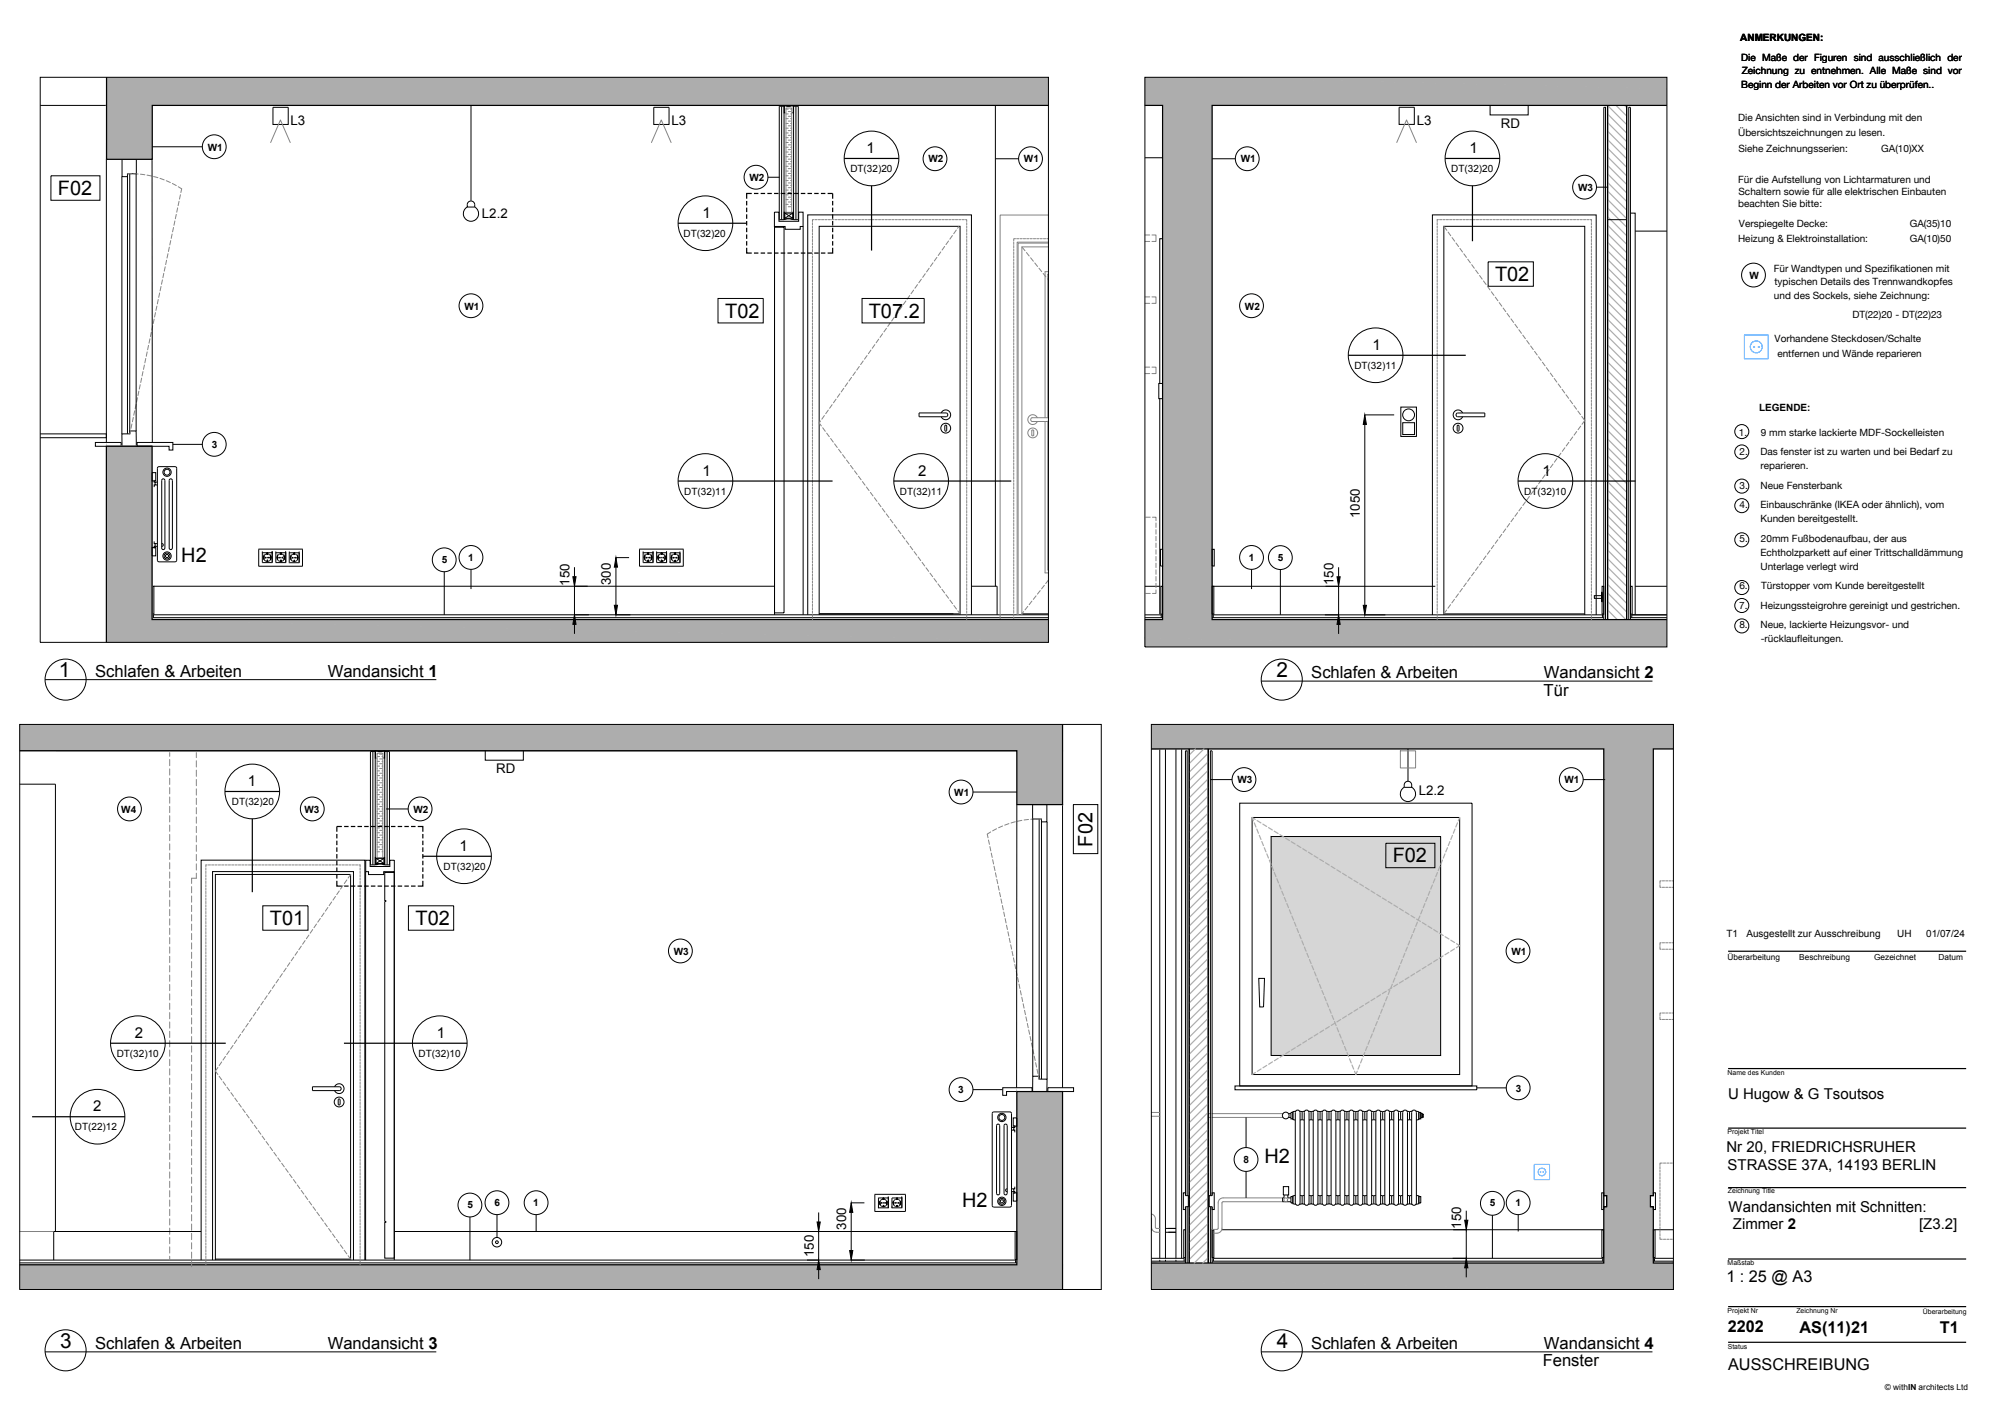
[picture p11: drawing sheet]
<svg xmlns="http://www.w3.org/2000/svg" width="420mm" height="297mm" viewBox="0 0 420 297" stroke-linecap="round" stroke-linejoin="round" font-family="sans-serif">
<defs><g id="words">
<g font-size="4.4">
<text x="12.4" y="142.2">1</text>
<text x="268.2" y="142.2">2</text>
<text x="12.6" y="283.1">3</text>
<text x="268.3" y="283.1">4</text>
</g>
<g font-size="4.2">
<text x="12.2" y="41">F02</text>
<text x="314.1" y="59">T02</text>
<text x="152.3" y="66.7">T02</text>
<text x="182.5" y="66.7">T07.2</text>
<text x="38.1" y="118.1">H2</text>
<text x="229.5" y="177.8" transform="rotate(-90 229.5 177.8)">F02</text>
<text x="292.6" y="181.2">F02</text>
<text x="56.7" y="194.3">T01</text>
<text x="87.3" y="194.3">T02</text>
<text x="265.6" y="244.3">H2</text>
<text x="202.1" y="253.6">H2</text>
</g>
<g font-size="3.5">
<text x="20" y="142.1">Schlafen &amp; Arbeiten</text>
<text x="68.8" y="142.1">Wandansicht 1</text>
<text x="275.5" y="142.4">Schlafen &amp; Arbeiten</text>
<text x="324.3" y="142.4">Wandansicht 2</text>
<text x="324.3" y="146.1">Tür</text>
<text x="20" y="283.4">Schlafen &amp; Arbeiten</text>
<text x="68.8" y="283.4">Wandansicht 3</text>
<text x="275.5" y="283.4">Schlafen &amp; Arbeiten</text>
<text x="324.1" y="287">Fenster</text>
<text x="324.3" y="283.4">Wandansicht 4</text>
</g>
<g font-size="3.4">
<text x="362.7" y="269.4">1 : 25 @ A3</text>
<text x="363" y="279.9">2202</text>
<text x="378.1" y="280">AS(11)21</text>
<text x="407.5" y="280.1">T1</text>
<text x="363" y="287.9">AUSSCHREIBUNG</text>
</g>
<g font-size="3.1">
<text x="182" y="32.2">1</text>
<text x="308.7" y="32.2">1</text>
<text x="147.6" y="45.8">1</text>
<text x="288.3" y="73.6">1</text>
<text x="147.6" y="100">1</text>
<text x="192.9" y="100">2</text>
<text x="324" y="100">1</text>
<text x="52.1" y="165.2">1</text>
<text x="96.6" y="178.8">1</text>
<text x="28.3" y="218.1">2</text>
<text x="91.8" y="218.1">1</text>
<text x="19.6" y="233.4">2</text>
<text x="363" y="230.8">U Hugow &amp; G Tsoutsos</text>
<text x="362.7" y="242">Nr 20, FRIEDRICHSRUHER</text>
<text x="362.9" y="245.8">STRASSE 37A, 14193 BERLIN</text>
<text x="363.1" y="254.5">Wandansichten mit Schnitten:</text>
<text x="364.1" y="258.2">Zimmer 2</text>
<text x="403.2" y="258.2">[Z3.2]</text>
</g>
<g font-size="2.8">
<text x="61" y="26.2">L3</text>
<text x="141" y="26.2">L3</text>
<text x="297.6" y="26.2">L3</text>
<text x="315.3" y="26.9">RD</text>
<text x="101.2" y="45.8">L2.2</text>
<text x="285.7" y="108.9" transform="rotate(-90 285.7 108.9)">1050</text>
<text x="119.6" y="123" transform="rotate(-90 119.6 123)">150</text>
<text x="128.3" y="122.9" transform="rotate(-90 128.3 122.9)">300</text>
<text x="280.2" y="123" transform="rotate(-90 280.2 123)">150</text>
<text x="104.2" y="162.5">RD</text>
<text x="298.1" y="166.9">L2.2</text>
<text x="177.8" y="258.4" transform="rotate(-90 177.8 258.4)">300</text>
<text x="307" y="258.1" transform="rotate(-90 307 258.1)">150</text>
<text x="170.9" y="264.1" transform="rotate(-90 170.9 264.1)">150</text>
</g>
<g font-size="2.1">
<text x="365.6" y="8.6">ANMERKUNGEN:</text>
<text x="365.8" y="12.7">Die Maße der Figuren sind ausschließlich der</text>
<text x="365.9" y="15.6">Zeichnung zu entnehmen. Alle Maße sind vor</text>
<text x="365.8" y="18.6">Beginn der Arbeiten vor Ort zu überprüfen..</text>
<text x="365.1" y="25.3">Die Ansichten sind in Verbindung mit den</text>
<text x="365.1" y="28.5">Übersichtszeichnungen zu lesen.</text>
<text x="43.6" y="31.6">W1</text>
<text x="195" y="34.1">W2</text>
<text x="215.1" y="34.1">W1</text>
<text x="260.6" y="34.1">W1</text>
<text x="365.2" y="32">Siehe Zeichnungsserien:</text>
<text x="395.2" y="32">GA(10)XX</text>
<text x="157.4" y="38">W2</text>
<text x="178.6" y="36.2">DT(32)20</text>
<text x="304.9" y="36.2">DT(32)20</text>
<text x="331.5" y="40.1">W3</text>
<text x="365.1" y="38.5">Für die Aufstellung von Lichtarmaturen und</text>
<text x="365.2" y="41">Schaltern sowie für alle elektrischen Einbauten</text>
<text x="365.2" y="43.6">beachten Sie bitte:</text>
<text x="365.3" y="47.6">Verspiegelte Decke:</text>
<text x="401.2" y="47.6">GA(35)10</text>
<text x="143.6" y="49.8">DT(32)20</text>
<text x="365.1" y="50.9">Heizung &amp; Elektroinstallation:</text>
<text x="401.2" y="50.9">GA(10)50</text>
<text x="367.5" y="58.5">W</text>
<text x="372.6" y="57.1">Für Wandtypen und Spezifikationen mit</text>
<text x="372.8" y="60">typischen Details des Trennwandkopfes</text>
<text x="97.6" y="65">W1</text>
<text x="261.5" y="65">W2</text>
<text x="372.7" y="62.9">und des Sockels, siehe Zeichnung:</text>
<text x="372.8" y="71.7">Vorhandene Steckdosen/Schalte</text>
<text x="389.1" y="66.8">DT(22)20 - DT(22)23</text>
<text x="284.5" y="77.5">DT(32)11</text>
<text x="373.4" y="75">entfernen und Wände reparieren</text>
<text x="369.5" y="86.4">LEGENDE:</text>
<text x="44.5" y="94.1">3</text>
<text x="365.3" y="91.5">1.</text>
<text x="365.4" y="95.6">2.</text>
<text x="369.8" y="95.6">Das fenster ist zu warten und bei Bedarf zu</text>
<text x="369.9" y="91.5">9 mm starke lackierte MDF-Sockelleisten</text>
<text x="369.9" y="98.5">reparieren.</text>
<text x="143.7" y="103.9">DT(32)11</text>
<text x="189.1" y="103.9">DT(32)11</text>
<text x="320.2" y="103.9">DT(32)10</text>
<text x="365.4" y="102.7">3.</text>
<text x="365.4" y="106.8">4.</text>
<text x="369.8" y="102.7">Neue Fensterbank</text>
<text x="369.8" y="106.8">Einbauschränke (IKEA oder ähnlich), vom</text>
<text x="365.4" y="113.9">5.</text>
<text x="369.8" y="109.7">Kunden bereitgestellt.</text>
<text x="369.9" y="113.9">20mm Fußbodenaufbau, der aus</text>
<text x="92.8" y="118.3">5</text>
<text x="98.4" y="117.9">1</text>
<text x="262.3" y="117.9">1</text>
<text x="268.5" y="117.8">5</text>
<text x="369.8" y="116.8">Echtholzparkett auf einer Trittschalldämmung</text>
<text x="369.8" y="119.6">Unterlage verlegt wird</text>
<text x="365.4" y="123.8">6.</text>
<text x="370" y="123.8">Türstopper vom Kunde bereitgestellt</text>
<text x="365.4" y="127.9">7.</text>
<text x="369.8" y="127.9">Heizungssteigrohre gereinigt und gestrichen.</text>
<text x="365.4" y="132">8.</text>
<text x="369.8" y="132">Neue, lackierte Heizungsvor- und</text>
<text x="369.9" y="134.9">-rücklaufleitungen.</text>
<text x="200.5" y="167.2">W1</text>
<text x="260" y="164.6">W3</text>
<text x="328.7" y="164.6">W1</text>
<text x="25.5" y="170.7">W4</text>
<text x="48.7" y="169.1">DT(32)20</text>
<text x="63.9" y="170.7">W3</text>
<text x="86.9" y="170.7">W2</text>
<text x="93.2" y="182.7">DT(32)20</text>
<text x="362.7" y="196.9">T1</text>
<text x="366.9" y="196.9">Ausgestellt zur Ausschreibung</text>
<text x="398.6" y="196.9">UH</text>
<text x="404.7" y="196.9">01/07/24</text>
<text x="141.6" y="200.6">W3</text>
<text x="317.5" y="200.6">W1</text>
<text x="24.5" y="222">DT(32)10</text>
<text x="87.9" y="222">DT(32)10</text>
<text x="201.3" y="229.7">3</text>
<text x="318.4" y="229.3">3</text>
<text x="15.7" y="237.3">DT(22)12</text>
<text x="261.3" y="244.4">8</text>
<text x="98.2" y="253.8">5</text>
<text x="103.9" y="253.4">6</text>
<text x="112" y="253.4">1</text>
<text x="313" y="253.4">5</text>
<text x="318.4" y="253.4">1</text>
</g>
<g font-size="1.7">
<text x="362.9" y="201.7">Überarbeitung</text>
<text x="378" y="201.7">Beschreibung</text>
<text x="393.7" y="201.8">Gezeichnet</text>
<text x="407.2" y="201.7">Datum</text>
<text x="396" y="292">© withIN architects Ltd</text>
</g>
<g font-size="1.4">
<text x="362.9" y="225.8">Name des Kunden</text>
<text x="362.9" y="238.3">Projekt Titel</text>
<text x="363" y="250.7">Zeichnung Title</text>
<text x="362.9" y="265.7">Maßstab</text>
<text x="362.9" y="275.9">Projekt Nr</text>
<text x="377.4" y="275.9">Zeichnung Nr</text>
<text x="404" y="276.1">Überarbeitung</text>
<text x="363" y="283.4">Status</text>
</g>
</g></defs>
<!-- layer: A-560 Services -->
<g fill="none" stroke="#000" stroke-width=".21">
<path d="M294.3 85.5h3.3v6.2h-3.3zM294.7 88.8h2.5v2.5h-2.5zM54.4 115.4h9.1v3.5h-9.1zM55.1 116.1h.1M55.1 116.1v2.1h2.1v-2.1M55.4 117.2h.1M55.4 117.1h.1M55.4 117.2v.3M55.4 117.5h.1M55.4 116.8h.1M55.4 117.5l.6 .4M55.4 116.8v.4"/>
<path d="M56 117.9h.2M56.1 116.4h-.2a.54 .54 0 0 0-.5 .7M56.1 116.4h.1M56.1 117.9h.1M56.1 117.2v-.1l.1 .1M56.1 117.2h.1M56.2 117.2h.1M56.2 116.4h.1M56.2 117.9h.1M56.3 116.4l.5 .3v.4M56.8 117.2h.1M56.8 117.1h.1"/>
<path d="M56.8 117.5h.1M56.8 116.8h.1M56.8 117.5l-.6 .4M56.8 117.2v.3M56.8 116.8l.1 .3M56.9 117.1h.1M56.9 117.2h.1M56.9 117.2h-.1M56.9 117.1l-.1 .4M57.2 116.1h.1M57.2 116.1h-2.1M57.9 116.1h.1"/>
<path d="M57.9 116.1h2.1M58.2 117.2h.1M58.2 117.2l.1 .3M58.2 117.1h.1M58.3 117.2h.1M58.3 117.1h.1M58.3 117.5h.1M58.3 116.8h.1M58.3 116.8v.3M58.3 117.2v.3M58.3 116.8l-.1 .4M58.3 117.5l.6 .4"/>
<path d="M58.9 116.4h.1M58.9 117.9h.2M58.9 117.2h.1M58.9 117.1v.1M58.9 117.1h.2M58.9 117.1h.1M58.9 117.9h.1M58.9 116.4l-.6 .4M59 117.2h.1M59 117.1h.1M59 116.4h.1M59 117.9h.1"/>
<path d="M59 116.4h-.1M59.1 117.2h-.1M59.1 117.1h.1M59.1 116.4h.1M59.1 116.4h-.1M59.1 117.1v.1M59.1 117.2h.1M59.1 117.9h.1M59.1 116.4l.5 .3 .2 .4M59.7 117.5h.1M59.7 116.8h.1M59.7 117.5l-.6 .4"/>
<path d="M59.7 116.8l.1 .3M59.7 117.1h.1M59.8 117.2l-.1 .3M59.8 117.1h.1M59.8 117.2h.1M59.8 117.1l-.1 .4M60 116.1h.1M60 116.1v2.1h-2l-.1-2.1M60.8 116.1h.1M60.8 116.1h2M61 117.2h.1M61 117.1v.1"/>
<path d="M61 117.2l.1 .3M61 117.1h.1M61 117.2l.1 .4M61.1 117.1h.1M61.1 117.5h.1M61.1 116.8h.1M61.1 117.6l.6 .4M61.1 116.8v.3M61.1 116.8l-.1 .3M61.7 118h.1M61.7 116.4h.1M61.7 116.4l-.6 .4"/>
<path d="M61.7 116.4l.2 .1M61.7 117.2h.1M61.8 116.4h.1M61.8 117.9h.1M61.8 118h.1M61.8 117.9v.1M61.9 117.1l-.2 .1M61.9 117.2h-.1M61.9 117.1h.1M61.9 116.4h.1M61.9 117.9h.1M61.9 118h.1"/>
<path d="M61.9 116.4v.1M61.9 117.1v.1M61.9 116.4l.6 .4M61.9 117.2h.1M61.9 117.9l-.2 .1M61.9 117.9v.1M62.5 117.3h.1M62.5 117.1h.1M62.5 117.5h.1M62.5 116.8h.1M62.5 117.3v.2M62.5 117.6l-.6 .4"/>
<path d="M62.5 116.8v.3M62.5 116.8l.1 .3M62.6 117.1h.1M62.6 117.2h.1M62.6 117.2l-.1 .1M62.6 117.1l-.1 .4M62.8 116.1h.1M62.8 116.1v2.1h-2v-2.1M134.3 115.4h9.2v3.5h-9.1zM135.1 116.1h.1M135.1 116.1h2.1M135.4 117.2h.1"/>
<path d="M135.4 117.1h.1M135.4 117.2v.3M135.4 117.5h.1M135.4 116.8h.1M135.4 117.5l.4 .4h.4M135.4 116.8v.4M136.1 116.4h.1M136.1 117.9h.1M136.1 117.2h.1M136.1 117.1v.1M136.1 116.4h-.2a.54 .54 0 0 0-.5 .7M136.1 117.1h.1"/>
<path d="M136.1 117.1l.1 .1M136.2 116.4h.1M136.2 117.9h.1M136.2 116.4h-.1M136.2 117.2h.1M136.3 116.4l.5 .3v.4M136.8 117.2h.1M136.8 117.1h.1M136.8 117.5h.1M136.8 116.8h.1M136.8 117.5l-.6 .4M136.8 117.2v.3"/>
<path d="M136.8 116.8l.1 .3M136.9 117.2h.1M136.9 117.1h.1M136.9 117.1l-.1 .4M137.2 116.1h.1M137.2 116.1v2.1h-2.1v-2.1M137.9 116.1h.1M138 116.1h2M138.2 117.2h.1M138.2 117.2l.1 .3M138.2 117.1h.1M138.2 117.1v.1"/>
<path d="M138.3 117.2h.1M138.3 117.1h.1M138.3 117.5h.1M138.3 116.8h.1M138.3 116.8v.3M138.3 117.2v.3M138.3 116.8l-.1 .3M138.3 117.5l.6 .4M138.9 116.4l-.6 .4M138.9 116.4h.1M138.9 117.9h.2M138.9 117.2h.1"/>
<path d="M138.9 117.1v.1M138.9 117.1h.1M138.9 117.9h.1M139 117.1h.1M139 117.1h-.1M139 117.9h.1M139 116.4h.1M139 116.4h-.1M139.1 117.2h-.1M139.1 117.1h.1M139.1 116.4h.1M139.1 116.4h-.1"/>
<path d="M139.1 116.4l.4 .1 .3 .6M139.1 117.9h.1M139.1 117.1v.1M139.1 117.2h.1M139.7 116.8h.1M139.7 117.5l-.6 .4M139.7 117.5h.1M139.7 117.2h.1M139.7 117.1h.1M139.7 116.8v.3M139.7 117.2v.3M139.8 117.1h.1"/>
<path d="M139.8 117.2h.1M139.8 117.1l-.1 .4M140 116.1h.1M140 116.1v2.1h-2l-.1-2.1M140.8 118.2h.1M140.8 116.1h.1M141 117.2h.1M141 117.1v.1M141 117.2l.1 .3M141 117.1h.1M141 117.2l.1 .1M141.1 117.3h.1"/>
<path d="M141.1 117.1h.1M141.1 117.5h.1M141.1 116.8h.1M141.1 117.6l.7 .4M141.1 116.8v.3M141.1 117.3v.3M141.1 116.8l-.1 .3M141.7 116.4h.1M141.7 117.9l.2 .1M141.7 117.9v.1M141.7 117.2h.1M141.7 117.1v.1"/>
<path d="M141.8 116.4h.1M141.8 117.9h.1M141.8 118h.1M141.8 116.4l-.5 .1-.2 .3M141.8 116.4l-.1 .1M141.8 117.2h.1M141.8 117.1h.1M141.8 117.1h-.1M141.9 117.2h-.1M141.9 117.1h.1M141.9 116.4h.1M141.9 117.9h.1"/>
<path d="M141.9 118h.1M141.9 117.1v.1M141.9 117.9v.1M141.9 116.4l-.2 .1M141.9 117.2h.1M141.9 116.4l.6 .4M142.5 117.3h.1M142.5 116.8l.1 .3M142.5 117.5h.1M142.5 116.8h.1M142.5 117.3v.2M142.5 117.6l-.6 .4"/>
<path d="M142.6 117.1h.1M142.6 117.2h.1M142.6 117.2l-.1 .1M142.6 117.1l-.1 .4M142.8 116.1h.1M142.8 116.1v2.1h-2M142.8 116.1h-2v2.1M243.8 115.4h.4v3.5h-.4zM254.6 115.4h.5v3.5h-.5zM243.6 157.3v107M244.8 157.3v107M247 157.3v107"/>
<path d="M248.2 157.3v107M183.8 250.9h6.4v3.6h-6.4zM184.5 253.7h.1M184.6 251.7h.1M184.5 253.7h2.1M184.5 251.7v2M184.6 251.7h2M184.8 252.8h.1M184.8 252.6h.1M184.8 252.8l.1 .3M184.9 252.8h.1M184.9 252.8h-.1"/>
<path d="M184.9 252.6h.1M184.9 253.1h.1M184.9 252.8a.66 .66 0 0 0 .8 .7M184.9 252.3v.3M184.9 252.3l-.1 .5M185.5 251.9h.1M185.5 251.9l-.6 .4M185.5 251.9h.2M185.5 252.7l.1 .1M185.5 252.6v.1M185.5 252.7h.1M185.5 252h.1"/>
<path d="M185.5 253.4h.1M185.5 251.9v.1M185.5 253.4v.1M185.5 252.8h.1M185.6 252.6h-.1M185.6 252.6h.1M185.6 252.8h.1M185.6 252h.1M185.6 253.4h.1M185.6 253.5h.1M185.6 251.9h.1M185.6 251.9v.1"/>
<path d="M185.6 252.6l.1 .1M185.7 251.9h.1M185.7 251.9h-.1M185.7 253.4l-.2 .1M185.7 252.7l-.1 .1M185.7 253.4v.1M185.7 251.9l.6 .4M186.3 252.8h.1M186.3 252.6h.1M186.3 253.1h.1M186.3 252.8l-.1 .4-.5 .3M186.3 252.3v.3"/>
<path d="M186.3 252.3l.1 .3M186.4 252.6h.1M186.4 252.8h-.1M186.4 252.6l-.1 .5M186.6 251.7h.1M186.6 253.7h.1M186.6 251.7v2M187.4 253.7h.1M187.4 251.7v2M187.4 251.7h2.1M187.4 251.7h.1M187.6 252.8h.1"/>
<path d="M187.6 252.6h.1M187.6 252.8l.1 .3M187.7 252.8h-.1M187.7 252.8h.1M187.7 252.6h.1M187.7 253.1h.1M187.7 252.8l.1 .4 .5 .3M187.7 252.3v.3M187.7 252.3l-.1 .5M188.3 253.5h.1M188.3 251.9h.1M188.3 251.9l-.6 .4"/>
<path d="M188.3 251.9h.2M188.3 252.7l.1 .1M188.4 252.6l-.1 .1M188.4 252h.1M188.4 251.9h.1M188.4 253.4h.1M188.4 253.5h.1M188.4 252.8h.1M188.4 251.9v.1M188.4 253.4v.1M188.4 252.6h.1M188.5 252h.1"/>
<path d="M188.5 253.4h.1M188.5 253.5h.1M188.5 251.9h.1M188.5 251.9v.1M188.5 252.7h.1M188.5 252.6v.1M188.5 253.4l-.2 .1M188.5 252.7l-.1 .1M188.5 251.9l.6 .4M188.5 253.4v.1M189.1 252.6h.1M189.1 253.1h.1"/>
<path d="M189.1 253.1l-.6 .4M189.1 252.3v.3M189.1 252.3l.1 .3M189.1 252.8v.3M189.1 252.8h.1M189.2 252.6h.1M189.2 252.8h.1M189.2 252.8h-.1M189.2 252.6l-.1 .5M189.4 251.7h.1M189.5 251.7v2h-2.1M189.5 251.7v2"/>
<path d="M248.6 250.6h.4v.6h.6v2.3h-.6v.6h-.4zM254 251.2h.6v-.6h.5v3.5h-.5v-.6h-.6zM336.5 250.6h.4v3.5h-.4zM336.9 251.2h.6v2.3h-.6zM346.7 251.2h.6v-.6h.5v3.5h-.5v-.6h-.6zM243.6 264.9h.1M244.8 264.9h.1M247 264.9h.1"/>
<circle cx="295.9" cy="87.2" r="1.24"/>
<circle cx="55.8" cy="117.1" r=".08"/>
<circle cx="56.5" cy="117.2" r=".08"/>
<circle cx="58.6" cy="117.1" r=".08"/>
<circle cx="59.4" cy="117.1" r=".08"/>
<circle cx="61.5" cy="117.2" r=".08"/>
<circle cx="62.2" cy="117.2" r=".08"/>
<circle cx="135.8" cy="117.1" r=".08"/>
<circle cx="136.5" cy="117.2" r=".08"/>
<circle cx="138.6" cy="117.1" r=".08"/>
<circle cx="139.4" cy="117.1" r=".08"/>
<circle cx="141.5" cy="117.2" r=".08"/>
<circle cx="142.2" cy="117.2" r=".08"/>
<circle cx="185.2" cy="252.7" r=".08"/>
<circle cx="185.9" cy="252.7" r=".08"/>
<circle cx="188.1" cy="252.7" r=".08"/>
<circle cx="188.8" cy="252.7" r=".08"/>
</g>
<!-- layer: A-560 Rads -->
<g fill="none" stroke="#000" stroke-width=".21">
<path d="M31.9 99.3h.8v1.7h-.8zM36.8 98l.3 .4v19.3l-.3 .3M36.8 98h-3.4l-.3 .4v19.3l.3 .3h3.4M31.9 115h.8v1.8h-.8zM32.4 113.7v.5h.2M32.4 100.8v.5h.2M32.6 114.8h-.2v.4M32.6 101.9h-.2v.4M33.1 114.2h-.5v.6h.5M33.1 101.3h-.5v.6h.5M34 114.2a.29 .29 0 0 1 .3 .3 .29 .29 0 0 1-.3 .3M34.6 100.9a.33 .33 0 0 0-.3-.3 .33 .33 0 0 0-.3 .3v14.2a.33 .33 0 0 0 .3 .4 .33 .33 0 0 0 .3-.4"/>
<path d="M34.6 100.9v14.2M36.2 100.9a.33 .33 0 0 0-.3-.3 .33 .33 0 0 0-.4 .3v14.2a.33 .33 0 0 0 .4 .4 .33 .33 0 0 0 .3-.4M36.2 100.9v14.2M208.5 233.7l.3-.1h3.4l.3 .3v19.3l-.3 .4h-3.4l-.4-.4zM209.4 236.3a.34 .34 0 0 1 .4-.1 .34 .34 0 0 1 .2 .3v14.2a.33 .33 0 0 1-.3 .3 .33 .33 0 0 1-.4-.3zM211 236.3a.34 .34 0 0 1 .3-.1 .34 .34 0 0 1 .3 .3v14.2a.33 .33 0 0 1-.3 .3 .33 .33 0 0 1-.4-.3zM212.5 236.8h.5v.6h-.5M212.9 234.8h.7v1.8h-.7zM213 237.4h.2v.5M213.2 236.4v.4h-.2M270.7 233.9h.5M270.7 234.7h.5"/>
<path d="M271.2 233.7h.4v1.3h-.4zM272.2 233.4l-.6 .1v1.7l.5 .1M273 233.4l.6 .1M273.6 233.5v1.7M273.6 235.2l.4 .1M273.6 235.2l-.5 .1M274.1 233.4l-.5 .1M274.9 233.4l.5 .1M275.4 235.2l-.4 .1M276 233.4l-.6 .1v1.7l.5 .1M276.8 233.4l.5 .1M277.3 235.2l.5 .1"/>
<path d="M277.3 233.5v1.7M277.3 235.2l-.4 .1M277.8 233.4l-.5 .1M278.7 233.4l.5 .1M279.2 233.5v1.7M279.2 235.2l.4 .1M279.2 235.2l-.4 .1M279.7 233.4l-.5 .1M280.5 233.4l.6 .1M280.6 233.7a.5 .5 0 0 0-.5-.5 .5 .5 0 0 0-.5 .5v19M280.6 233.7v19M281.1 233.5v1.7"/>
<path d="M281.1 235.2l.4 .1M281.1 235.2l-.5 .1M281.6 233.4l-.5 .1M282.4 233.4l.6 .1v1.7l-.5 .1M282.9 235.2l.5 .1M283.5 233.4l-.6 .1M284.3 233.4l.5 .1M284.8 235.2l-.4 .1M285.4 233.4l-.6 .1v1.7l.5 .1M286.2 233.4l.5 .1M286.7 233.5v1.7M286.7 235.2l.5 .1"/>
<path d="M286.7 235.2l-.4 .1M287.2 233.7a.5 .5 0 0 1 .5-.5 .5 .5 0 0 1 .5 .5v19M287.2 233.7v19M287.2 233.4l-.5 .1M288.1 233.4l.5 .1M288.6 235.2l.4 .1M288.6 233.5v1.7M288.6 235.2l-.4 .1M289.1 233.4l-.5 .1M289.9 233.4l.6 .1M290.5 233.5v1.7M290.5 235.2l.4 .1"/>
<path d="M290.5 235.2l-.5 .1M291 233.4l-.5 .1M291.8 233.4l.6 .1 .5-.1M291.9 235.3h.9M292.4 233.5v1.7M293.7 233.4l.5 .1M294.2 235.2l.5 .1M294.2 233.5v1.7M294.2 235.2l-.4 .1M294.8 233.4l-.6 .1M295.6 233.4l.5 .1M296.1 233.5v1.7"/>
<path d="M296.1 235.2l.5 .1M296.1 235.2l-.4 .1M296.5 233.7a.5 .5 0 0 1 .6-.5 .5 .5 0 0 1 .5 .5v19M296.6 233.7v19M296.7 233.4l-.6 .1M297.5 233.4l.6 .1v1.7l-.5 .1M298.1 233.7h.4v1.3h-.4zM298.5 233.9h.3v.9h-.3zM298.8 234h.2v.7h-.2zM211.6 249.7a.29 .29 0 0 0-.3 .3 .29 .29 0 0 0 .3 .3M212.5 249.7h.5v.6h-.5M212.9 250.6h.7v1.7h-.7z"/>
<path d="M213 250.3h.2v.5M213.2 249.3v.4h-.2M244.8 258.9h2.2M244.8 258.1h2.2M269.6 249.3h1.1v1.7h-1.1zM269.8 251v.6h-.4v.8h1.8M270.5 251v.6h.7M271.2 251.4h.4v1.3h-.4zM272.1 252.7v-19a.5 .5 0 0 1 .5-.5 .5 .5 0 0 1 .5 .5v19M272.1 251.1l-.5 .1v1.7l.6 .1M272.1 252.7a.5 .5 0 0 0 .5 .5 .5 .5 0 0 0 .5-.5M273.1 251.1l.5 .1"/>
<path d="M273.6 251.2v1.7l.5 .1M273.6 252.9l-.6 .1M274 252.7a.5 .5 0 0 0 .5 .5 .5 .5 0 0 0 .5-.5M274 252.7v-19a.5 .5 0 0 1 .5-.5 .5 .5 0 0 1 .5 .5v19M274 251.1l-.4 .1M275 251.1l.4 .1M275.4 252.9l-.5 .1M275.9 252.7a.5 .5 0 0 0 .5 .5 .5 .5 0 0 0 .5-.5M275.9 252.7v-19a.5 .5 0 0 1 .5-.5 .5 .5 0 0 1 .5 .5v19M275.9 251.1l-.5 .1v1.7l.6 .1M276.9 251.1l.4 .1M277.3 252.9l.5 .1"/>
<path d="M277.3 251.2v1.7M277.3 252.9l-.5 .1M277.8 252.7a.5 .5 0 0 0 .5 .5 .5 .5 0 0 0 .5-.5M277.8 252.7v-19a.5 .5 0 0 1 .5-.5 .5 .5 0 0 1 .5 .5v19M277.8 251.1l-.5 .1M278.8 251.1l.4 .1M279.2 251.2v1.7l.5 .1M279.2 252.9l-.5 .1M279.6 252.7a.5 .5 0 0 0 .5 .5 .5 .5 0 0 0 .5-.5M279.6 251.1l-.4 .1M280.6 251.1l.5 .1M281.1 251.2v1.7l.5 .1"/>
<path d="M281.1 252.9l-.6 .1M281.5 252.7a.5 .5 0 0 0 .5 .5 .5 .5 0 0 0 .5-.5M281.5 252.7v-19a.5 .5 0 0 1 .5-.5 .5 .5 0 0 1 .5 .5v19M281.5 251.1l-.4 .1M282.5 251.1l.5 .1v1.7l-.6 .1M282.9 252.9l.6 .1M283.4 252.7a.5 .5 0 0 0 .5 .5 .5 .5 0 0 0 .5-.5M283.4 252.7v-19a.5 .5 0 0 1 .5-.5 .5 .5 0 0 1 .5 .5v19M283.4 251.1l-.5 .1M284.4 251.1l.4 .1M284.8 252.9l-.5 .1M285.3 252.7a.5 .5 0 0 0 .5 .5 .5 .5 0 0 0 .5-.5"/>
<path d="M285.3 252.7v-19a.5 .5 0 0 1 .5-.5 .5 .5 0 0 1 .5 .5v19M285.3 251.1l-.5 .1v1.7l.6 .1M286.3 251.1l.4 .1M286.7 251.2v1.7l.5 .1M286.7 252.9l-.5 .1M287.2 252.7a.5 .5 0 0 0 .5 .5 .5 .5 0 0 0 .5-.5M287.2 251.1l-.5 .1M288.2 251.1l.4 .1M288.6 252.9l.5 .1M288.6 251.2v1.7M288.6 252.9l-.5 .1M289 252.7v-19a.5 .5 0 0 1 .5-.5 .5 .5 0 0 1 .5 .5v19"/>
<path d="M289 251.1l-.4 .1M289 252.7a.5 .5 0 0 0 .5 .5 .5 .5 0 0 0 .5-.5M290 251.1l.5 .1M290.5 251.2v1.7l.5 .1M290.5 252.9l-.6 .1M290.9 252.7a.5 .5 0 0 0 .5 .5 .5 .5 0 0 0 .5-.5M290.9 252.7v-19a.5 .5 0 0 1 .5-.5 .5 .5 0 0 1 .5 .5v19M290.9 251.1l-.4 .1M291.9 251.1h.9M292.4 251.2v1.7l.5 .1M292.4 252.9l-.6 .1M292.8 252.7a.5 .5 0 0 0 .5 .5 .5 .5 0 0 0 .5-.5"/>
<path d="M292.8 252.7v-19a.5 .5 0 0 1 .5-.5 .5 .5 0 0 1 .5 .5v19M293.8 251.1l.4 .1M294.2 252.9l.6 .1M294.2 251.2v1.7M294.2 252.9l-.5 .1M294.7 252.7a.5 .5 0 0 0 .5 .5 .5 .5 0 0 0 .5-.5M294.7 252.7v-19a.5 .5 0 0 1 .5-.5 .5 .5 0 0 1 .5 .5v19M294.7 251.1l-.5 .1M295.7 251.1l.4 .1M296.1 251.2v1.7l.6 .1M296.1 252.9l-.5 .1M296.5 252.7a.5 .5 0 0 0 .6 .5 .5 .5 0 0 0 .5-.5"/>
<path d="M296.6 251.1l-.5 .1M297.6 251.1l.5 .1v1.7l-.6 .1M298.1 251.4h.4v1.3h-.4z"/>
<circle cx="35.1" cy="99.2" r=".87"/>
<circle cx="35.1" cy="99.2" r=".62"/>
<circle cx="35.1" cy="116.8" r=".87"/>
<circle cx="35.1" cy="116.8" r=".62"/>
<circle cx="35.1" cy="116.8" r=".33"/>
<circle cx="210.5" cy="234.7" r=".62"/>
<circle cx="210.5" cy="234.7" r=".87"/>
<circle cx="270.1" cy="234.3" r=".7"/>
<circle cx="210.5" cy="252.4" r=".33"/>
<circle cx="210.5" cy="252.4" r=".62"/>
<circle cx="210.5" cy="252.4" r=".87"/>
</g>
<!-- layer: A-310 Windows -->
<g fill="none" stroke="#000" stroke-width=".21">
<path d="M22.3 33.5v59.4M25.6 37.1v54M25.6 33.5h3v3h-1.8v.6h-1.2zM26.8 37.1v54M27.3 36.5v54.6M28.6 36.5v54M31.9 33.5l.1 59.4M20 92.9h5.4v.9h-5.4zM25.6 91.1h1.7v-.6h1.3v3.3h-3zM28.8 92.9h7.5v1.6h-.8v-.7h-6.7zM213.6 169v59.5M216.9 169h3v3.6h-1.1v-.5l-1.9-.1z"/>
<path d="M217 172.1v54M218.3 172v54.7M218.8 172.6v54.1M220 172.6v54.1M223.2 169v59.5M260.4 168.7h48.8v59.4h-48.8zM263 171.7h43.6v54h-43.6zM267 175.7h35.6v46h-35.6zM264.4 205.5h1.2l-.2 6h-.8zM210.7 228.5h6.1v.8h-5.3v.8h-.8zM217 226.1h1.3v.6h1.7l-.1 2.6h-3zM220.1 228.5h5.4v.8h-5.4z"/>
<path d="M259.4 228.1h50.8v.8h-50.8z"/>
</g>
<!-- layer: A-560 Rads -->
<g fill="none" stroke="#848484" stroke-width=".21">
<path d="M241.9 233.7h1.7M241.9 234.5h1.7M253.8 233.9h.5M253.8 234.7h.5M254.6 233.9h14.9M254.6 234.7h14.9M241.9 255.9v1.9a1.25 1.25 0 0 0 1.7 1.1M241.9 255l.4 .2 .3 .4 .1 2.2 .3 .2M243 258.1h.6M255 259.1h.7M257 252.4l-.3 .3v5.3a1.04 1.04 0 0 1-1 1.1M257 251.6a1.03 1.03 0 0 0-1.1 1.1v5.3l-.2 .2-1.1 .1"/>
<path d="M257 252.4h12.4M257 251.6h12.4"/>
<circle cx="270.1" cy="252" r=".4"/>
</g>
<!-- layer: A-310 Windows -->
<g fill="#d6d6d6" stroke="#d6d6d6" stroke-width=".21">
<path d="M220.2 57.7v.1z"/>
<path d="M220.2 88.5v.2z"/>
<path d="M267 175.7l35.6 46v-46zM267 175.7l35.6 46h-35.6z"/>
<path d="M220.2 57.8v29.9zM220.2 57.7v30z"/>
<path d="M220.2 88.7v31.1zM220.2 88.5v31.3z"/>
</g>
<g fill="none" stroke="#adadad" stroke-width=".25">
<path d="M263.5 172.9l.3 .8M263.7 172.1l-.7-.4 .3 .7M264 174.2l.4 .8M264.1 172.4l.8 .5M264.6 175.5l.3 .8M265.1 176.8l.3 .8M265.3 173.1l.8 .5M265.6 178.1l.4 .8M266.1 179.4l.4 .8M266.5 173.9l.8 .5M267.7 174.6l.8 .5M268.9 175.3l.8 .5"/>
<path d="M270.1 176.1l.8 .5M271.3 176.8l.8 .5M272.5 177.5l.8 .5M273.7 178.3l.8 .5M274.9 179l.8 .5M276.1 179.8l.8 .5M303.6 179.4l-.4 .8M304.1 178.1l-.4 .8M304.6 176.8l-.3 .8M305.1 175.5l-.3 .8M305.7 174.2l-.4 .8M306.2 172.9l-.4 .8"/>
<path d="M306.6 171.7l-.2 .7M266.7 180.7l.3 .9M267.2 182l.3 .9M267.7 183.3l.4 .9M268.2 184.6l.4 .9M268.8 185.9l.3 .9M269.3 187.2l.3 .9M269.8 188.5l.4 .9M270.3 189.8l.4 .9M270.9 191.1l.3 .9M271.4 192.4l.4 .9M271.9 193.7l.4 .9"/>
<path d="M272.5 195l.3 .9M273 196.3l.3 .9M273.5 197.6l.4 .9M274 198.9l.4 .9M277.3 180.5l.8 .5M278.5 181.2l.8 .5M279.7 182l.8 .5M280.9 182.7l.7 .5M282 183.5l.8 .5M283.2 184.2l.8 .5M284.4 184.9l.8 .5M285.6 185.7l.8 .5"/>
<path d="M286.8 186.4l.8 .5M288 187.2l.8 .5M289.2 187.9l.8 .5M290.4 188.6l.8 .5M291.6 189.4l.8 .5M292.8 190.1l.8 .5M294 190.9l.8 .5M295.2 191.6l.8 .5M295.7 198.9l-.4 .9M296.2 197.6l-.4 .9M296.4 192.3l.8 .5M296.7 196.3l-.3 .9"/>
<path d="M297.2 195l-.3 .9M297.6 193.1l.8 .5M297.8 193.7l-.4 .9M298.3 192.4l-.4 .9M298.8 193.8l.8 .5M298.8 191.1l-.3 .9M299.3 189.8l-.3 .9M299.9 188.5l-.4 .9M300 194.5l.8 .5M300.4 187.2l-.4 .9M300.9 185.9l-.3 .9M301.2 195.3l.8 .5"/>
<path d="M301.4 184.6l-.3 .9M302 183.3l-.4 .9M302.4 196l.8 .5M302.5 182l-.4 .9M303 180.7l-.3 .9M303.6 196.8l.8 .5M304.8 197.5l.8 .5M305.6 199.3l-.8 .5M306 198.2l.6 .5-.7 .4M273.3 219.4l-.8 .5M274.5 218.6l-.8 .5M274.6 200.3l.3 .8"/>
<path d="M275.1 201.6l.3 .8M275.6 202.9l.4 .8M275.7 217.9l-.8 .5M276.1 204.2l.4 .8M276.7 205.5l.3 .8M276.9 217.1l-.8 .5M277.2 206.8l.3 .8M277.7 208.1l.4 .8M278.1 216.4l-.8 .5M278.2 209.4l.4 .8M278.8 210.7l.3 .9M279.3 215.6l-.8 .5"/>
<path d="M279.3 212l.3 .9M279.8 213.3l.4 .9M280.3 214.6l.4 .9M280.5 214.9l-.8 .5M280.9 215.9l.3 .9M281.4 217.2l.4 .9M281.7 214.2l-.8 .5M281.9 218.5l.4 .9M282.5 219.8l.3 .9M282.9 213.4l-.9 .5M284 212.7l-.8 .5M285.2 211.9l-.8 .5"/>
<path d="M286.4 211.2l-.8 .5M287.2 219.8l-.3 .9M287.6 210.5l-.8 .5M287.8 218.5l-.4 .9M288.3 217.2l-.4 .9M288.8 215.9l-.3 .9M288.8 209.7l-.8 .5M289.3 214.6l-.3 .9M289.9 213.3l-.4 .9M290 209l-.8 .5M290.4 212l-.4 .9M290.9 210.7l-.3 .9"/>
<path d="M291.2 208.2l-.8 .5M291.4 209.4l-.3 .8M292 208.1l-.4 .8M292.4 207.5l-.8 .5M292.5 206.8l-.4 .8M293 205.5l-.3 .8M293.6 204.2l-.4 .8M293.6 206.7l-.8 .5M294.1 202.9l-.4 .8M294.6 201.6l-.3 .8M294.8 206l-.8 .5M295.1 200.3l-.3 .8"/>
<path d="M296 205.3l-.8 .5M297.2 204.5l-.8 .5M298.4 203.8l-.8 .5M299.6 203l-.8 .5M300.8 202.3l-.8 .5M302 201.6l-.8 .4M303.2 200.8l-.8 .5M304.4 200.1l-.8 .5M263.7 225.3l-.7 .4M264.9 224.6l-.8 .4M266.1 223.8l-.8 .5M267.3 223.1l-.8 .5"/>
<path d="M268.5 222.3l-.8 .5M269.7 221.6l-.8 .5M270.9 220.8l-.8 .5M272.1 220.1l-.8 .5M283 221.1l.3 .9M283.5 222.4l.4 .9M284 223.7l.4 .9M284.6 225l.2 .7 .3-.7M285.6 223.7l-.3 .9M286.2 222.4l-.4 .9M286.7 221.1l-.3 .9"/>
</g>
<!-- layer: Text -->
<g fill="none" stroke="#000" stroke-width=".21">
<path d="M10.7 36.9h10.3v5.2h-10.3zM32 30.8h10.5M161.3 37.2h2.5M209.1 33.4h4.9M254.6 33.4h4.9M335.4 39.3h2.4M36.3 93.3h6.2M98.9 119.6v4.1M262.9 119.6v4.1M269 119.6v9.6M93.3 120.1v9.1M9.5 142.8h82.2"/>
<path d="M264.9 143.1h82.2M81.1 169.9h4.6M204.4 166.4h9.2M225.5 169h5.1v10.3h-5.1zM254.2 163.8h4.6M291.1 177.1h10.3v5.2h-10.3zM332.6 163.8h4.6M204.4 228.9h6.2M261.8 234.7v6.4M310.2 228.5h6.2M98.7 255.7v9M104.4 255.2v4.8"/>
<path d="M112.6 255.2v3.5M261.8 246.1v5.5M313.5 255.3v9M318.9 255.2v3.5M9.5 284h82.2M264.9 284h82.2"/>
<circle cx="45" cy="30.8" r="2.5"/>
<circle cx="158.8" cy="37.2" r="2.5"/>
<circle cx="183.1" cy="33.3" r="5.7"/>
<circle cx="196.4" cy="33.3" r="2.5"/>
<circle cx="216.5" cy="33.3" r="2.5"/>
<circle cx="262" cy="33.3" r="2.5"/>
<circle cx="309.3" cy="33.3" r="5.7"/>
<circle cx="332.9" cy="39.3" r="2.5"/>
<circle cx="148.2" cy="46.9" r="5.7"/>
<circle cx="368.4" cy="57.8" r="2.5"/>
<circle cx="98.9" cy="64.2" r="2.5"/>
<circle cx="262.9" cy="64.2" r="2.5"/>
<circle cx="289" cy="74.6" r="5.7"/>
<circle cx="45" cy="93.3" r="2.5"/>
<circle cx="93.3" cy="117.6" r="2.5"/>
<circle cx="98.9" cy="117.1" r="2.5"/>
<circle cx="148.2" cy="101" r="5.7"/>
<circle cx="193.5" cy="101" r="5.7"/>
<circle cx="262.9" cy="117.1" r="2.5"/>
<circle cx="269" cy="117.1" r="2.5"/>
<circle cx="324.7" cy="101" r="5.7"/>
<circle cx="27.2" cy="169.9" r="2.5"/>
<circle cx="53" cy="166.3" r="5.7"/>
<circle cx="65.6" cy="169.9" r="2.5"/>
<circle cx="88.3" cy="169.9" r="2.5"/>
<circle cx="97.5" cy="179.9" r="5.7"/>
<circle cx="201.9" cy="166.4" r="2.5"/>
<circle cx="261.3" cy="163.8" r="2.5"/>
<circle cx="330.1" cy="163.8" r="2.5"/>
<circle cx="142.9" cy="199.8" r="2.5"/>
<circle cx="318.9" cy="199.8" r="2.5"/>
<circle cx="29" cy="219.1" r="5.7"/>
<circle cx="92.4" cy="219.1" r="5.7"/>
<circle cx="20.5" cy="234.6" r="5.7"/>
<circle cx="201.9" cy="228.9" r="2.5"/>
<circle cx="318.9" cy="228.5" r="2.5"/>
<circle cx="98.7" cy="253.1" r="2.5"/>
<circle cx="104.4" cy="252.7" r="2.5"/>
<circle cx="112.6" cy="252.7" r="2.5"/>
<circle cx="261.8" cy="243.6" r="2.5"/>
<circle cx="313.5" cy="252.8" r="2.5"/>
<circle cx="318.9" cy="252.7" r="2.5"/>
</g>
<!-- layer: A-210 Wall Hatch -->
<g fill="#adadad" stroke="#adadad" stroke-width=".21">
<path d="M298.1 152.2h53.4v1.3z"/>
<path d="M241.9 268.8l84 2.1h-84z"/>
<path d="M198.7 16.2h21.5v.5z"/>
<path d="M22.4 130.1h197.8v4.7z"/>
<path d="M251.8 16.2h98.4v2.5z"/>
<path d="M240.5 134l78 1.9h-78z"/>
<path d="M4.2 270.6l11.8 .3h-11.8z"/>
<path d="M241.9 157.3h109.6v-3.8zM241.9 157.3l56.2-5.1 53.4 1.3zM241.9 152.2v5.1l56.2-5.1z"/>
<path d="M336.9 157.3l10.4 93.9v-93.9zM336.9 157.3l10.4 93.9h-10.4z"/>
<path d="M337.5 251.2l9.2 2.3v-2.3zM337.5 251.2l9.2 2.3h-9.2z"/>
<path d="M336.9 253.5l10.4 11.8v-11.8zM336.9 253.5l10.4 11.8h-10.4z"/>
<path d="M325.9 270.9h25.6v-5.6zM241.9 265.3h109.6l-25.6 5.6zM241.9 265.3v3.5l84 2.1z"/>
<path d="M22.4 22.1h197.8v-5.4zM22.4 22.1l176.3-5.9 21.5 .5zM22.4 16.2v5.9l176.3-5.9z"/>
<path d="M22.4 22.1l9.5 11.4 .1-11.4zM22.4 22.1l9.5 11.4h-9.6z"/>
<path d="M28.7 93.8h3.3zM28.7 93.8h3.3zM28.7 93.8h3.3zM25.5 93.8h6.5z"/>
<path d="M22.4 93.8h3.1zM22.4 93.8h3.1z"/>
<path d="M22.4 93.8l9.6 36.3v-36.3zM22.4 93.8l9.6 36.3h-9.6z"/>
<path d="M22.4 134.9h197.8v-.1zM22.4 130.1l197.8 4.7-197.8 .1z"/>
<path d="M240.5 22.1h109.7v-3.4zM240.5 22.1l11.3-5.9 98.4 2.5zM240.5 16.2v5.9l11.3-5.9z"/>
<path d="M244.2 22.1l10.4 108.1v-108.1zM244.2 22.1l10.4 108.1h-10.4z"/>
<path d="M318.5 135.9h31.7v-5.7zM240.5 130.2h109.7l-31.7 5.7zM240.5 130.2v3.8l78 1.9z"/>
<path d="M4.2 152.6l219 5h-219zM4.2 152.2v.4l219 5zM4.2 152.2h219v5.4z"/>
<path d="M4.2 157.7l219 .1zM4.2 157.7l219 .1z"/>
<path d="M4.2 157.7l219 .1v-.2zM4.2 157.6h219z"/>
<path d="M213.6 157.8l9.6 11.2v-11.2zM213.6 157.8l9.6 11.2h-9.6z"/>
<path d="M220.2 229.3h3zM220.2 229.3h3z"/>
<path d="M213.6 229.3h3.4zM213.6 229.3h3.4z"/>
<path d="M220.2 229.3h3zM220.2 229.3h3z"/>
<path d="M213.6 229.3h6.6zM213.6 229.3h6.6z"/>
<path d="M213.6 229.3l9.6 36.4v-36.4zM213.6 229.3l9.6 36.4h-9.6zM213.6 265.7h9.6zM213.6 265.7h9.6z"/>
<path d="M16 270.9h207.2v-5.2zM4.2 265.7h219l-207.2 5.2zM4.2 265.7v4.9l11.8 .3z"/>
</g>
<!-- layer: A-220 Int Wall -->
<path d="M22.4 16.2v17.3h9.6v-11.4h188.2M240.5 22.1h3.7v108.1h-3.7M337.7 22.1v108.1M341.7 22.1v108.1M350.2 22.1h-95.6v108.1h95.6M220.2 130.1h-188.3v-36.3h-9.6v41.1M223.2 152.2v16.8h-9.6v-11.3h-209.4M241.9 157.3h95v93.9h.6v2.3h-.6v11.8h-95M249.8 157.3v108M253.8 157.3v108M351.5 157.3h-4.2v93.9h-.6v2.3h.6v11.8h4.2M4.2 265.7h209.4v-36.4h9.6v41.6" fill="none" stroke="#000" stroke-width=".25"/>
<!-- layer: A-430 Floor finishes -->
<g fill="none" stroke="#000" stroke-width=".21">
<path d="M31.9 129.8h188.3M220.2 129.2h-188v.5M240.5 129.2h3.5v.6M240.5 129.8h3.7M254.6 129.8h82.3M254.9 129.8v-.6h81.7v.6M342.5 129.8h7.7M350.2 129.2h-7.4v.6M4.2 264.7h209.1v.6M4.2 265.3h209.4M241.9 264.3h6.9v.6M241.9 264.9h7.1"/>
<path d="M254.6 264.9h82.3M254.9 264.9v-.6h81.8v.6M347.3 264.9h4.2M351.5 264.3h-3.9v.6"/>
</g>
<!-- layer: A-420 Wall finishes -->
<g fill="none" stroke="#000" stroke-width=".21">
<path d="M32 123.2h.3v5.8h-.3zM32.3 123.2h130.4M243.9 123.2h.3v5.8h-.3zM254.6 123.2h.4v5.8h-.4zM336.6 123.2h.3v5.8h-.3zM342.5 123.2h.4v5.8h-.4zM213.3 258.7h.3v5.9h-.3zM241.9 258.3h.2M248.7 258.3h.3v5.9h-.3zM254.6 258.3h.4v5.9h-.4zM256.7 258.3h80.2M336.5 258.3h.4v5.9h-.4z"/>
<path d="M347.3 258.3h.4v5.9h-.4zM347.7 258.3h3.8"/>
</g>
<g fill="none" stroke="#848484" stroke-width=".21">
<path d="M240.6 49.4h.9M240.6 50.7h.9M242 49.4h.8v1.3h-.8M240.6 62.4h.9M240.6 63.7h.9M240.6 77.1h.9M240.6 78.5h.9M242 62.4h.8v1.3h-.8M242 77.1h.8v1.4h-.8M240.7 108.7h.9M242.1 108.7h.7v.7M242.8 109.9v.9"/>
<path d="M242.8 111.3v.9M242.8 112.7v.9M242.8 114.1v.9M242.8 115.5v.9M242.8 116.9v.9M242.8 118.3v.9M242.8 119.7v.9M240.7 124.7h.9M242.8 123.9v.8h-.7M242.8 121.1v1M242.8 122.5v1M35.6 158.1v.8"/>
<path d="M35.6 159.5v1.4M41.2 158.1v1.1M41.2 159.8v1.3M35.6 161.5v1.3M35.6 163.5v1.3M35.6 165.5v1.3M35.6 167.4v1.3M35.6 169.4v1.3M35.6 171.4v1.3M35.6 173.3v1.3M35.6 175.3v1.3M35.6 177.3v1.3"/>
<path d="M35.6 179.2v1.3M41.2 161.8v1.3M41.2 163.7v1.4M41.2 165.7v1.3M41.2 167.7v1.3M41.2 169.7v1.3M41.2 171.6v1.3M41.2 173.6v1.3M41.2 175.6v1.3M41.2 177.5v1.3M41.2 179.5v1.3M35.6 181.2v1.3"/>
<path d="M35.6 183.2v1.3M35.6 185.1v1.4M35.6 187.1v1.3M35.6 189.1v1.3M35.6 191.1v1.3M35.6 193v1.3M35.6 195v1.3M35.6 197v1.3M35.6 198.9v1.3M40.3 186.2v1.4M40.3 188.2v1.3M40.3 190.2v1.3"/>
<path d="M40.3 192.2v1.3M40.3 194.1v1.3M40.3 196.1v1.3M40.3 198.1v1.3M41.2 181.5v1.3M41.2 183.4v1.1h-.9v1.1M348.7 185.8v.6h.3M348.7 198.8v.6h.3M349 185h-.3v.6M349 198h-.3v.6M349.2 185h.5M349.2 186.4h.5"/>
<path d="M349.2 198h.5M349.2 199.4h.5M349.9 185h.5M349.9 186.4h.5M349.9 198h.5M349.9 199.4h.5M350.6 185h.5M350.6 186.4h.5M350.6 198h.5M350.6 199.4h.5M351.3 185h.2M351.3 186.4h.2"/>
<path d="M351.3 198h.2M351.3 199.4h.2M35.6 200.9v1.3M35.6 202.9v1.3M35.6 204.8v1.3M35.6 206.8v1.3M35.6 208.8v1.3M35.6 210.7v1.4M35.6 212.7v1.3M35.6 214.7v1.3M35.6 216.6v1.4M35.6 218.6v1.3"/>
<path d="M40.3 200v1.3M40.3 202v1.3M40.3 204v1.3M40.3 205.9v1.3M40.3 207.9v1.3M40.3 209.9v1.3M40.3 211.8v1.4M40.3 213.8v1.3M40.3 215.8v1.3M40.3 217.7v1.4M40.3 219.7v1.3M348.7 213.6v.6h.3"/>
<path d="M349 212.8h-.3v.6M349.2 212.8h.5M349.2 214.2h.5M349.9 212.8h.5M349.9 214.2h.5M350.6 212.8h.5M350.6 214.2h.5M351.3 212.8h.2M351.3 214.2h.2M35.6 220.6v1.3M35.6 222.5v1.4M35.6 224.5v1.3"/>
<path d="M35.6 226.5v1.3M35.6 228.5v1.3M35.6 230.4v1.3M35.6 232.4v1.3M35.6 234.4v1.3M35.6 236.3v1.4M35.6 238.3v1.3M40.3 221.7v1.3M40.3 223.7v1.3M40.3 225.6v1.3M40.3 227.6v1.3M40.3 229.6v1.3"/>
<path d="M40.3 231.5v1.3M40.3 233.5v1.3M40.3 235.5v1.3M40.3 237.4v1.4M40.3 239.4v1.3M35.6 240.3v1.3M35.6 242.2v1.4M35.6 244.2v1.3M35.6 246.2v1.3M35.6 248.2v1.3M35.6 250.1v1.3M35.6 252.1v1.3"/>
<path d="M35.6 254.1v1.3M35.6 256v1.3M35.6 258v1.3M35.6 260v1.3M40.3 241.4v1.3M40.3 243.3v1.4M40.3 245.3v1.3M40.3 247.3v1.3M40.3 249.3v1.3M40.3 251.2v1.3M40.3 253.2v1.3M40.3 255.2v1.3"/>
<path d="M40.3 257.1v1.3M40.3 259.1v1.3M348.7 259.8v.5h.5M348.7 245.1v.4M348.7 245.8v.4M348.7 246.5v.4M348.7 247.2v.4M348.7 247.9v.5M348.7 248.6v.5M348.7 249.3v.4M348.7 250v.5M348.7 250.7v.5"/>
<path d="M348.7 251.4v.5M348.7 252.1v.5M348.7 252.8v.5M348.7 253.5v.5M348.7 254.2v.5M348.7 254.9v.5M348.7 255.6v.5M348.7 256.3v.5M348.7 257v.5M348.7 257.7v.5M348.7 258.4v.5M348.7 259.1v.5"/>
<path d="M349.2 244.3h-.5v.5M349.5 244.3h.4M350.2 244.3h.4M350.9 244.3h.4M35.6 261.9v1.3M35.6 263.9v.8M40.3 261.1v1.3M40.3 263v1.3M40.3 265v1.1M349.5 260.3h.4M350.2 260.3h.4M350.9 260.3h.4"/>
</g>
<!-- layer: A-630 Lights -->
<path d="M57.3 22.5h3.3v3.6h-3.3zM98.9 22.1v20M137.3 22.5h3.3v3.6h-3.3zM293.9 22.5h3.2v3.6h-3.2zM313 22.1v2h8v-2M98.2 43.5a1.6 1.6 0 0 0-.5 2.4 1.6 1.6 0 0 0 2.5 0 1.6 1.6 0 0 0-.5-2.4M98.4 42.5a.87 .87 0 0 1 1.1-.1 .87 .87 0 0 1 .2 1.1h-1.5v-.8zM101.9 157.7v2h8v-2M295.8 157.3v6.8M295 165.4a1.6 1.6 0 0 0-.5 2.4 1.6 1.6 0 0 0 2.5 0 1.6 1.6 0 0 0-.4-2.4M295.2 164.4a.87 .87 0 0 1 1.1-.1 .87 .87 0 0 1 .3 1.1h-1.6l.1-.8z" fill="none" stroke="#000" stroke-width=".21"/>
<path d="M56.9 29.9l2-4.7 2.1 4.7M136.9 29.9l2-4.7 2.1 4.7M293.4 29.9l2.1-4.7 2.1 4.7M294.2 157.7h3.2v3.6h-3.2z" fill="none" stroke="#848484" stroke-width=".21"/>
<!-- layer: A-210 Wall Hatch -->
<g fill="none" stroke="#adadad" stroke-width=".25">
<path d="M337.7 38.3l4 4M337.7 36.5l4 4M337.7 34.7l4 4M337.7 32.9l4 4M337.7 31.1l4 4M337.7 29.3l4 4M337.7 27.5l4 4M337.7 25.7l4 4M337.7 23.9l4 4M337.7 22.2l4 4M339.5 22.1l2.2 2.3M341.3 22.1l.4 .5"/>
<path d="M337.7 59.9l4 4M337.7 58.1l4 4M337.7 56.3l4 4M337.7 54.5l4 4M337.7 52.7l4 4M337.7 50.9l4 4M337.7 49.1l4 4M337.7 47.3l4 4M337.7 45.5l4 4M337.7 43.7l4 4M337.7 41.9l4 4M337.7 40.1l4 4"/>
<path d="M337.7 79.6l4 4M337.7 77.8l4 4M337.7 76l4 4M337.7 74.2l4 4M337.7 72.4l4 4M337.7 70.6l4 4M337.7 68.8l4 4M337.7 67.1l4 4M337.7 65.3l4 4M337.7 63.5l4 4M337.7 61.7l4 4M337.7 99.4l4 4"/>
<path d="M337.7 97.6l4 4M337.7 95.8l4 4M337.7 94l4 4M337.7 92.2l4 4M337.7 90.4l4 4M337.7 88.6l4 4M337.7 86.8l4 4M337.7 85l4 4M337.7 83.2l4 4M337.7 81.4l4 4M337.7 119.2l4 4M337.7 117.4l4 4"/>
<path d="M337.7 115.6l4 4M337.7 113.8l4 4M337.7 112l4 4M337.7 110.2l4 4M337.7 108.4l4 4M337.7 106.6l4 4M337.7 104.8l4 4M337.7 103l4 4M337.7 101.2l4 4M337.7 129.9l.3 .3M337.7 128.1l2 2.1M337.7 126.3l3.8 3.9"/>
<path d="M337.7 124.5l4 4M337.7 122.7l4 4M337.7 120.9l4 4.1M251.1 157.3l-1.3 1.3M252.9 157.3l-3.1 3.1M253.8 158.2l-4 4M253.8 160l-4 4M253.8 161.8l-4 4M253.8 163.6l-4 4M253.8 165.4l-4 4M253.8 167.2l-4 4M253.8 169l-4 4"/>
<path d="M253.8 170.8l-4 4M253.8 172.6l-4 4M253.8 174.4l-4 4M253.8 176.2l-4 4M253.8 178l-4 4M253.8 179.8l-4 4M253.8 181.6l-4 4M253.8 183.3l-4 4M253.8 185.1l-4 4M253.8 186.9l-4 4M253.8 188.7l-4 4M253.8 190.5l-4 4"/>
<path d="M253.8 192.3l-4 4M253.8 194.1l-4 4M253.8 195.9l-4 4M253.8 197.7l-4 4M253.8 199.5l-4 4M253.8 201.3l-4 4M253.8 203.1l-4 4M253.8 204.9l-4 4M253.8 206.7l-4 4M253.8 208.5l-4 4M253.8 210.3l-4 4M253.8 212.1l-4 4"/>
<path d="M253.8 213.9l-4 4M253.8 215.7l-4 4M253.8 217.5l-4 4M253.8 219.3l-4 4M253.8 221.1l-4 4M253.8 222.9l-4 4M253.8 224.7l-4 4M253.8 226.5l-4 4M253.8 228.3l-4 4M253.8 230l-4 4M253.8 231.8l-4 4M253.8 233.6l-4 4"/>
<path d="M253.8 235.4l-4 4M253.8 237.2l-4 4M253.8 239l-4 4M253.8 240.8l-4 4M253.8 242.6l-4 4M253.8 244.4l-4 4M253.8 246.2l-4 4M253.8 248l-4 4M253.8 249.8l-4 4M253.8 251.6l-4 4M253.8 253.4l-4 4M253.8 255.2l-4 4"/>
<path d="M253.8 257l-4 4M253.8 258.8l-4 4M253.8 260.6l-4 4M253.8 262.4l-2.9 2.9M253.8 264.2l-1.1 1.1"/>
</g>
<!-- layer: A-220 Int Wall - NEW -->
<g fill="none" stroke="#000" stroke-width=".21">
<path d="M163.7 22.3h1v23.8h-1zM164.2 22.3v23.8M166.7 22.3h1v23.8h-1zM167.2 22.3v23.8M342.5 22.5h-.3v107.7M342.5 22.5v107.7M164.9 44.8h1.6v1h-1.6zM164.9 44.8l1.6 1M166.5 44.8l-1.6 1M343.5 48.5h6.7M240.5 123.2h3.1M254.6 123.2h46.9"/>
<path d="M334.9 125.1h1.6v.6h-1.6zM336.5 125.1v.6v-.6M336.5 124.4l.1 2zM336.9 130.2v-107.7h.4v107.7M343.5 123.2h6.7M77.8 157.9h1v23.8h-1zM78.3 157.9v23.8M80.8 157.9h1v23.8h-1zM81.3 157.9v23.8M254.3 157.7h.3v93.5M254.3 157.7v93.5M11.6 164.7v94"/>
<path d="M79 180.3h1.7l-.1 1.1h-1.6zM79 180.3l1.6 1.1M80.7 180.3l-1.7 1.1M42.3 258.7h-31v6M82.8 258.7h130.8M249 251.2v-93.5h.4v93.5M249 253.5v11.8M249.4 253.5v11.8M254.3 253.5v11.8M254.6 253.5v11.8"/>
<circle cx="104.4" cy="261" r="1"/>
<circle cx="104.4" cy="261" r=".29"/>
</g>
<!-- layer: A-Dimensions -->
<g fill="none" stroke="#000" stroke-width=".21">
<path d="M286.7 87.2h6.2M286.7 89.2v38M120.7 119.2v2M129.3 117.1h2.9M129.4 119.1v8.1M281.2 119.2v2M120.6 129.2h3.1M120.6 123.2h2.9M120.7 123.2v6M120.7 131.2v2M129.3 129.2h3.1M278.3 129.2h3"/>
<path d="M278.5 123.2h2.8M281.2 123.2v6M281.2 131.2v2M286.7 129.2h4.3M169.7 258.7h2.4M172 254.7v2M172 258.7v6M178.8 252.7h2.8M178.8 254.7v8M305.3 258.3h2.8M308 254.3v2M308 258.3v6"/>
<path d="M169.5 264.7h2.6M172 266.7v2M178.8 264.7h2.9M305.2 264.3h2.9M308 266.3v2"/>
</g>
<g fill="#000" stroke="#000" stroke-width=".21">
<path d="M286.7 87.2l.4 2h-.7zM129.4 117.1l.3 2h-.6zM120.3 121.2h.7l-.3 2zM120.7 129.2l.3 2h-.7zM129.1 127.2h.6l-.3 2zM280.9 121.2h.6l-.3 2zM281.2 129.2l.3 2h-.6zM286.4 127.2h.7l-.4 2zM171.7 256.7h.6l-.3 2zM178.8 252.7l.4 2h-.7zM307.7 256.3h.7l-.4 2zM172 264.7l.3 2h-.6z"/>
<path d="M178.5 262.7h.7l-.4 2zM308 264.3l.4 2h-.7z"/>
</g>
<!-- layer: A-560 Services -->
<g fill="none" stroke="#007fff" stroke-width=".21">
<path d="M366.5 70.4h5v5h-5zM322.3 244.6h3.2v3.2h-3.2z"/>
<circle cx="368.5" cy="72.9" r=".09"/>
<circle cx="369" cy="72.9" r="1.25"/>
<circle cx="369.5" cy="72.9" r=".09"/>
<circle cx="323.6" cy="246.2" r=".06"/>
<circle cx="323.9" cy="246.2" r=".8"/>
<circle cx="324.2" cy="246.2" r=".06"/>
</g>
<!-- layer: A-210 Ext walls -->
<path d="M8.5 22.1h13.8M8.5 91.1h13.8v.9h-13.8" fill="none" stroke="#000" stroke-width=".21"/>
<!-- layer: A-310 Windows -->
<g fill="none" stroke="#848484" stroke-width=".21">
<path d="M27.6 36.5h-.8M28.1 36.5l.9 .1M29.5 36.6l.9 .1M30.9 36.8l.9 .2M32.3 37.1l.9 .2M33.6 37.5l.9 .3M34.9 38l.9 .3M36.2 38.5l.8 .5M37.4 39.2l.8 .5-.2 .8M34.1 58.8l-.2 .9M34.4 57.4l-.2 .9M34.7 56l-.2 1"/>
<path d="M35 54.7l-.2 .9M35.3 53.3l-.2 .9M35.6 51.9l-.2 .9M35.9 50.5l-.2 1M36.2 49.2l-.2 .9M36.5 47.8l-.2 .9M36.7 46.4l-.2 .9M37 45l-.2 1M37.3 43.7l-.2 .9M37.6 42.3l-.2 .9M37.9 40.9l-.2 .9M29.8 79.4l-.2 1"/>
<path d="M30 78.1l-.2 .9M30.3 76.7l-.2 .9M30.6 75.3l-.2 .9M30.9 73.9l-.2 .9M31.2 72.6l-.2 .9M31.5 71.2l-.2 .9M31.8 69.8l-.2 .9M32.1 68.4l-.2 .9M32.4 67l-.2 1M32.7 65.7l-.2 .9M33 64.3l-.2 .9M33.2 62.9l-.1 .9"/>
<path d="M33.5 61.5l-.2 1M33.8 60.2l-.2 .9M27.4 90.4l-.1 .8M27.7 89.1l-.2 .9M28 87.7l-.2 .9M28.3 86.3l-.2 .9M28.6 84.9l-.2 1M28.9 83.6l-.2 .9M29.2 82.2l-.2 .9M29.5 80.8l-.2 .9M207.7 176.5l.2 .9M208 177.8l.1 .9"/>
<path d="M208.1 174.8l-.7 .4 .2 .8M208.2 179.2l.2 .9M209.4 174.1l-.9 .4M210.6 173.5l-.8 .4M212 173l-.9 .3M213.3 172.6l-.9 .3M214.7 172.3l-.9 .2M216.1 172.1l-1 .2M217.5 172.1h-1M217.9 172l.9 .1M208.5 180.6l.2 .9M208.8 182l.2 .9"/>
<path d="M209.1 183.3l.2 1M209.4 184.7l.2 .9M209.7 186.1l.2 .9M210 187.5l.2 .9M210.3 188.8l.2 1M210.6 190.2l.2 .9M210.9 191.6l.2 .9M211.2 193l.2 .9M211.4 194.3l.2 1M211.7 195.7l.2 .9M212 197.1l.2 .9M212.3 198.5l.2 .9"/>
<path d="M212.6 199.8l.2 1M212.9 201.2l.2 .9M213.2 202.6l.2 .9M213.5 204l.2 .9M213.8 205.4l.2 .9M214.1 206.7l.2 .9M214.4 208.1l.1 .9M214.7 209.5l.1 .9M214.9 210.9l.2 .9M215.2 212.2l.2 1M215.5 213.6l.2 .9M215.8 215l.2 .9"/>
<path d="M216.1 216.4l.2 .9M216.4 217.7l.2 1M216.7 219.1l.2 .9M217 220.5l.2 .9M217.3 221.9l.2 .9M217.6 223.2l.2 1M217.9 224.6l.2 .9M218.1 226l.2 .8"/>
</g>
<!-- layer: A-325 Int Door NEW -->
<g fill="none" stroke="#000" stroke-width=".21">
<path d="M162.7 47.7h2v81h-2zM162.7 47.6v81.6M168.7 47.6v81.6M342.5 44.8h1v84.4M193.1 86.7h5.7l.3 .4-.3 .4h-5.7zM197.7 86.7a1.03 1.03 0 0 1 1.6-.4 1.03 1.03 0 0 1 0 1.7 1.03 1.03 0 0 1-1.6-.5M198.5 89.4l.4 .1v.9l-.2 .2-.2-.2zM244.2 80.6h-.8v3.1h.8M306.1 89.5l.2-.2 .2 .2v.9l-.2 .2-.2-.2M306.1 89.5v.9M306.2 86.8l-.3 .4 .3 .4M306.2 86.8h5.7v.7h-5.7"/>
<path d="M307.3 86.8a1.03 1.03 0 0 0-1.6-.5 1.03 1.03 0 0 0 0 1.7 1.03 1.03 0 0 0 1.6-.4M220.2 119.8h.1M169.7 129.2v-84.1h34.4v84.1M172.1 129.2v-81.7h29.6v81.7M172.1 129h29.6M214.7 129h5.5M300.9 129.2v-84.1l34.4 .1v84M303.3 129.2v-81.7h29.6v81.7M303.3 129h29.6M76.8 183.1v81.6M80.8 183.3h2v81h-2v-7.5l.3-.1-.3-.1v-67.2l.3-.1-.3-.1zM82.8 183.1v81.6"/>
<path d="M65.6 228.3h5.8l.3 .4-.3 .4h-5.8zM70.3 228.3a1.03 1.03 0 0 1 1.6-.4 1.03 1.03 0 0 1 0 1.6 1.03 1.03 0 0 1-1.6-.4M71.1 230.9l.3 .1v1l-.2 .1-.2-.1zM42.3 264.7v-84h34.3v84M44.7 264.7v-81.6h29.6v81.6M45.2 264.7v-81h28.5v81M45.2 264.5h28.5"/>
<circle cx="198.7" cy="89.9" r="1.03"/>
<circle cx="306.3" cy="89.9" r="1.03"/>
<circle cx="71.2" cy="231.5" r="1.03"/>
</g>
<g fill="none" stroke="#848484" stroke-width=".21">
<path d="M219.5 57.1v30.6M219.6 57.1h.6M220.1 57.7h.1M220.2 57.7v30M220.2 50.9h-6.5v78.3M220.2 51.1h-6.3v78.1M220.2 51.9h-5.5v77.3M220.2 45.2h-10.1v84.9M216.8 90.4l.4 .1v.9l-.2 .2-.2-.2zM217.9 87.7a1.03 1.03 0 0 0-1.6-.4 1.03 1.03 0 0 0 0 1.7 1.03 1.03 0 0 0 1.6-.5M219.5 88.5v31.8h.7M220.2 88.5v31.3"/>
<path d="M220.2 87.7h-3.4l-.3 .4 .3 .4h3.4"/>
<circle cx="217" cy="90.9" r="1.03"/>
</g>
<!-- layer: A-325-Int Doors_EX -->
<g fill="none" stroke="#848484" stroke-width=".21">
<path d="M192.7 59.8l-.5 .8M193.6 58.6l-.6 .8M194.4 57.5l-.6 .8M195.2 56.3l-.5 .8M196 55.2l-.5 .8M196.8 54.1l-.5 .7M197.6 52.9l-.5 .8M198.5 51.8l-.6 .7M199.3 50.6l-.6 .8M200.1 49.5l-.6 .7M200.9 48.3l-.5 .8M201.5 47.5l-.3 .4"/>
<path d="M214.7 51.9l.6 .8M215.6 53l.6 .8M216.5 54.1l.6 .8M217.4 55.2l.6 .8M218.3 56.3l.5 .8M219.1 57.4l.6 .8M220 58.5l.2 .3M303.3 47.5l.6 .9M304.2 48.8l.6 .7M305 49.9l.6 .8M305.9 51l.5 .8M306.7 52.2l.5 .7"/>
<path d="M307.5 53.3l.6 .8M308.3 54.5l.6 .7M309.2 55.6l.5 .8M310 56.7l.6 .8M310.8 57.9l.6 .7M311.7 59l.5 .8M178.9 79.3l-.5 .7M179.7 78.1l-.5 .8M180.5 77l-.5 .7M181.3 75.8l-.5 .8M182.2 74.7l-.6 .8M183 73.5l-.6 .8"/>
<path d="M183.8 72.4l-.6 .8M184.6 71.3l-.5 .7M185.4 70.1l-.5 .8M186.2 69l-.5 .7M187 67.8l-.5 .8M187.9 66.7l-.6 .7M188.7 65.5l-.6 .8M189.5 64.4l-.6 .7M190.3 63.2l-.5 .8M191.1 62.1l-.5 .7M191.9 60.9l-.5 .8M312.5 60.1l.5 .8"/>
<path d="M313.3 61.3l.6 .8M314.1 62.4l.6 .8M315 63.6l.5 .7M315.8 64.7l.5 .8M316.6 65.8l.6 .8M317.4 67l.6 .7M318.3 68.1l.5 .8M319.1 69.3l.5 .7M319.9 70.4l.6 .8M320.7 71.5l.6 .8M321.6 72.7l.5 .7M322.4 73.8l.5 .8"/>
<path d="M323.2 75l.6 .7M324 76.1l.6 .7M324.9 77.2l.5 .8M325.7 78.4l.5 .7M326.5 79.5l.6 .8M172.4 88.4l-.3 .5 .4 .6M172.8 89.9l.6 .7M173.2 87.3l-.6 .8M173.7 91l.5 .7M174 86.2l-.5 .7M174.5 92.1l.6 .8M174.8 85l-.5 .8"/>
<path d="M175.3 93.2l.6 .8M175.6 83.9l-.5 .7M176.2 94.4l.5 .7M176.4 82.7l-.5 .8M177 95.5l.6 .8M177.3 81.6l-.6 .7M177.8 96.6l.6 .8M178.1 80.4l-.6 .8M178.7 97.8l.5 .7M179.5 98.9l.6 .8M324.6 99.7l-.5 .8M325.4 98.6l-.5 .8"/>
<path d="M326.3 97.5l-.6 .7M327.1 96.3l-.6 .8M327.3 80.6l.6 .8M327.9 95.2l-.5 .8M328.2 81.8l.5 .7M328.8 94.1l-.6 .7M329 82.9l.5 .8M329.6 92.9l-.6 .8M329.8 84.1l.6 .7M330.4 91.8l-.5 .7M330.6 85.2l.6 .8M331.2 90.6l-.5 .8"/>
<path d="M331.5 86.3l.5 .8M332.1 89.5l-.6 .8M332.3 87.5l.6 .8-.6 .8M180.3 100l.6 .8M181.2 101.2l.5 .7M182 102.3l.6 .8M182.9 103.4l.5 .8M183.7 104.6l.5 .7M184.5 105.7l.6 .8M185.3 106.8l.6 .8M186.2 108l.5 .7M187 109.1l.6 .7"/>
<path d="M187.9 110.2l.5 .8M188.7 111.4l.6 .7M189.5 112.5l.6 .7M190.4 113.6l.5 .8M191.2 114.7l.6 .8M192 115.9l.6 .7M192.9 117l.5 .8M193.7 118.1l.6 .8M194.5 119.3l.6 .7M310.5 119.1l-.5 .7M311.4 117.9l-.6 .8M312.2 116.8l-.6 .8"/>
<path d="M313 115.7l-.5 .7M313.8 114.5l-.5 .8M314.7 113.4l-.6 .7M315.5 112.3l-.6 .7M316.3 111.1l-.5 .8M317.2 110l-.6 .7M318 108.8l-.6 .8M318.8 107.7l-.5 .8M319.6 106.6l-.5 .7M320.5 105.4l-.6 .8M321.3 104.3l-.6 .8M322.1 103.2l-.5 .7"/>
<path d="M323 102l-.6 .8M323.8 100.9l-.6 .7M195.4 120.4l.5 .8M196.2 121.5l.6 .8M197 122.7l.6 .7M197.9 123.8l.5 .7M198.7 124.9l.6 .8M199.6 126.1l.5 .7M200.4 127.2l.5 .7M201.2 128.3l.5 .7M215 128.5l-.3 .5M215.9 127.4l-.6 .7"/>
<path d="M216.8 126.3l-.6 .7M217.7 125.2l-.6 .7M218.5 124.1l-.6 .7M219.4 123l-.6 .7M220.2 121.9l-.5 .7M303.9 128.2l-.6 .8M304.7 127l-.5 .8M305.6 125.9l-.6 .7M306.4 124.7l-.6 .8M307.2 123.6l-.5 .8M308 122.5l-.5 .7M308.9 121.3l-.6 .8"/>
<path d="M309.7 120.2l-.6 .8M62.5 199.9l-.5 .8M63.3 198.7l-.5 .8M64.1 197.6l-.5 .8M64.9 196.4l-.5 .8M65.7 195.3l-.5 .7M66.5 194.1l-.5 .8M67.3 192.9l-.5 .8M68.1 191.8l-.5 .8M68.9 190.6l-.5 .8M69.7 189.5l-.6 .7M70.5 188.3l-.6 .8"/>
<path d="M71.3 187.2l-.6 .7M72.1 186l-.6 .8M72.9 184.8l-.6 .8M73.7 183.7l-.6 .7M49 219.6l-.6 .8M49.8 218.4l-.6 .8M50.5 217.3l-.5 .8M51.4 216.1l-.6 .8M52.1 215l-.5 .7M52.9 213.8l-.5 .8M53.7 212.7l-.5 .7M54.5 211.5l-.5 .8"/>
<path d="M55.3 210.3l-.5 .8M56.1 209.2l-.5 .7M56.9 208l-.5 .8M57.7 206.9l-.5 .7M58.5 205.7l-.5 .8M59.3 204.5l-.5 .8M60.1 203.4l-.5 .8M60.9 202.2l-.5 .8M61.7 201.1l-.5 .7M45.8 224.2l-.6 .8 .6 .7M46 226.1l.6 .8M46.6 223.1l-.6 .8"/>
<path d="M46.9 227.2l.5 .8M47.4 221.9l-.6 .8M47.7 228.4l.5 .7M48.2 220.8l-.6 .7M48.5 229.5l.6 .8M49.3 230.7l.6 .7M50.1 231.8l.6 .8M51 233l.5 .7M51.8 234.1l.5 .7M52.6 235.2l.6 .8M53.4 236.4l.6 .7M54.3 237.5l.5 .8"/>
<path d="M55.1 238.7l.5 .7M55.9 239.8l.5 .8M56.7 240.9l.6 .8M57.5 242.1l.6 .7M58.4 243.2l.5 .8M59.2 244.4l.5 .7M60 245.5l.6 .8M60.8 246.6l.6 .8M61.6 247.8l.6 .8M62.5 248.9l.5 .8M63.3 250.1l.5 .7M64.1 251.2l.5 .8"/>
<path d="M64.9 252.4l.6 .7M65.7 253.5l.6 .8M66.6 254.6l.5 .8M67.4 255.8l.5 .7M68.2 256.9l.6 .8M69 258.1l.6 .7M69.9 259.2l.5 .8M70.7 260.4l.5 .7M71.5 261.5l.5 .8M72.3 262.6l.6 .8M73.1 263.8l.6 .7"/>
</g>
<!-- layer: 0 -->
<g fill="none" stroke="#848484" stroke-width=".21">
<path d="M213 50.9v.5M213 51.6v.5M213 52.3v.5M213 53v.5M213 53.7v.5M213 54.4v.5M213 55.1v.5M213 55.8v.5M213 56.5v.5M213 57.2v.5M213 57.9v.5M213 58.6v.5"/>
<path d="M213 59.3v.5M213.3 50.1h-.3v.6M213.6 50.1h.4M214.3 50.1h.4M215 50.1h.4M215.7 50.1h.5M216.4 50.1h.5M217.1 50.1h.5M217.8 50.1h.5M218.5 50.1h.5M219.2 50.1h.5M219.9 50.1h.3"/>
<path d="M213 60v.5M213 60.7v.5M213 61.4v.5M213 62.1v.5M213 62.8v.5M213 63.5v.5M213 64.2v.5M213 65v.4M213 65.7v.4M213 66.4v.4M213 67.1v.4M213 67.8v.4"/>
<path d="M213 68.5v.4M213 69.2v.4M213 69.9v.4M213 70.6v.4M213 71.3v.4M213 72v.4M213 72.7v.5M213 73.4v.5M213 74.1v.5M213 74.8v.5M213 75.5v.5M213 76.2v.5"/>
<path d="M213 76.9v.5M213 77.6v.5M213 78.3v.5M213 79v.5M213 79.7v.5M213 80.4v.5M213 81.1v.5M213 81.8v.5M213 82.5v.5M213 83.2v.5M213 83.9v.5M213 84.6v.5"/>
<path d="M213 85.3v.5M213 86v.5M213 86.7v.5M213 87.5v.4M213 88.2v.4M213 88.9v.4M213 89.6v.4M213 90.3v.4M213 91v.4M213 91.7v.4M213 92.4v.4M213 93.1v.4"/>
<path d="M213 93.8v.4M213 94.5v.5M213 95.2v.5M213 95.9v.5M213 96.6v.5M213 97.3v.5M213 98v.5M213 98.7v.5M213 99.4v.5M213 100.1v.5M213 100.8v.5M213 101.5v.5"/>
<path d="M213 102.2v.5M213 102.9v.5M213 103.6v.5M213 104.3v.5M213 105v.5M213 105.7v.5M213 106.4v.5M213 107.1v.5M213 107.8v.5M213 108.5v.5M213 109.3v.4M213 110v.4"/>
<path d="M213 110.7v.4M213 111.4v.4M213 112.1v.4M213 112.8v.4M213 113.5v.4M213 114.2v.4M213 114.9v.4M213 115.6v.4M213 116.3v.4M213 117v.5M213 117.7v.5M213 118.4v.5"/>
<path d="M213 119.1v.5M213 119.8v.5M213 120.5v.5M213 121.2v.5M213 121.9v.5M213 122.6v.5M213 123.3v.5M213 124v.5M213 124.7v.5M213 125.4v.5M213 126.1v.5M213 126.8v.5"/>
<path d="M213 127.5v.5M213 128.2v.5M213 128.9v.5M213 129.6v.5"/>
</g>
<!-- layer: A-210 Wall Hatch -->
<path d="M32 130.1h188.2M4.2 265.7h209.4h-209.4" fill="none" stroke="#adadad" stroke-width=".21"/>
<!-- layer: A-220 Int Wall -->
<path d="M209.1 22.1v101.1M204.1 123.2h5.4v6" fill="none" stroke="#000" stroke-width=".21"/>
<!-- layer: Text-Doors -->
<path d="M312.6 55h9.5v5.1h-9.5zM150.8 62.7h9.5v5.1h-9.5zM181.1 62.7h13.1v5.1h-13.1zM55.2 190.3h9.5v5.1h-9.5zM85.8 190.3h9.5v5.1h-9.5z" fill="none" stroke="#000" stroke-width=".21"/>
<!-- layer: A-220 Int Wall - NEW -->
<g fill="none" stroke="#848484" stroke-width=".21">
<path d="M165.1 22.7h1.2v21.9h-1.2zM165.1 22.9h.5M165.1 23.9h.5M165.1 24.9h.5M165.1 25.9h.5M165.1 26.9h.5M165.1 27.9h.5M165.1 28.9h.5M165.1 29.9h.5M165.1 30.9h.5M165.1 31.9h.5M165.1 32.9h.5"/>
<path d="M165.1 33.9h.5M165.1 34.9h.5M165.1 35.9h.5M165.1 36.9h.5M165.1 37.9h.5M165.1 38.9h.5M165.1 39.9h.5M165.6 23.4h.5M165.6 24.4h.5M165.6 25.4h.5M165.6 26.4h.5M165.6 27.4h.5"/>
<path d="M165.6 28.4h.5M165.6 29.4h.5M165.6 30.4h.5M165.6 31.4h.5M165.6 32.4h.5M165.6 33.4h.5M165.6 34.4h.5M165.6 35.4h.5M165.6 36.4h.5M165.6 37.4h.5M165.6 38.4h.5M165.6 39.4h.5"/>
<path d="M166.1 22.9h.2M166.1 23.9h.2M166.1 24.9h.2M166.1 25.9h.2M166.1 26.9h.2M166.1 27.9h.2M166.1 28.9h.2M166.1 29.9h.2M166.1 30.9h.2M166.1 31.9h.2M166.1 32.9h.2M166.1 33.9h.2"/>
<path d="M166.1 34.9h.2M166.1 35.9h.2M166.1 36.9h.2M166.1 37.9h.2M166.1 38.9h.2M166.1 39.9h.2M165.1 40.9h.5M165.1 41.9h.5M165.1 42.9h.5M165.6 40.4h.5M165.6 41.4h.5M165.6 42.4h.5"/>
<path d="M165.6 43.4h.5M166.1 40.9h.2M166.1 41.9h.2M166.1 42.9h.2M79.2 158.2h1.2v22h-1.2zM79.2 158.4h.1M79.2 159.4h.1M79.3 158.9h.4M79.3 159.9h.4M79.7 158.4h.5M79.7 159.4h.5M80.2 158.9h.2"/>
<path d="M80.2 159.9h.2M79.2 160.4h.1M79.2 161.4h.1M79.2 162.4h.1M79.2 163.4h.1M79.2 164.4h.1M79.2 165.4h.1M79.2 166.4h.1M79.2 167.4h.1M79.2 168.4h.1M79.2 169.4h.1M79.2 170.4h.1"/>
<path d="M79.2 171.4h.1M79.2 172.4h.1M79.2 173.4h.1M79.2 174.4h.1M79.2 175.4h.1M79.2 176.4h.1M79.2 177.4h.1M79.2 178.4h.1M79.2 172.9h.5M79.2 173.9h.5M79.2 174.9h.5M79.2 175.9h.5"/>
<path d="M79.2 176.9h.5M79.2 177.9h.5M79.2 178.9h.5M79.3 160.9h.4M79.3 161.9h.4M79.3 162.9h.4M79.3 163.9h.4M79.3 164.9h.4M79.3 165.9h.4M79.3 166.9h.4M79.3 167.9h.4M79.3 168.9h.4"/>
<path d="M79.3 169.9h.4M79.3 170.9h.4M79.3 171.9h.4M79.7 160.4h.5M79.7 161.4h.5M79.7 162.4h.5M79.7 163.4h.5M79.7 164.4h.5M79.7 165.4h.5M79.7 166.4h.5M79.7 167.4h.5M79.7 168.4h.5"/>
<path d="M79.7 169.4h.5M79.7 170.4h.5M79.7 171.4h.5M79.7 172.4h.5M79.7 173.4h.5M79.7 174.4h.5M79.7 175.4h.5M79.7 176.4h.5M79.7 177.4h.5M79.7 178.4h.5M80.2 160.9h.2M80.2 161.9h.2"/>
<path d="M80.2 162.9h.2M80.2 163.9h.2M80.2 164.9h.2M80.2 165.9h.2M80.2 166.9h.2M80.2 167.9h.2M80.2 168.9h.2M80.2 169.9h.2M80.2 170.9h.2M80.2 171.9h.2M80.2 172.9h.2M80.2 173.9h.2"/>
<path d="M80.2 174.9h.2M80.2 175.9h.2M80.2 176.9h.2M80.2 177.9h.2M80.2 178.9h.2M4.2 258.7h7.1"/>
</g>
<path d="M165 23.7h-.2v-1.5l.6 .1 1.3-.1v1.5h-.2M165 44.6h-.2v1.5l.6-.1 1.3 .1v-1.5h-.2M79.1 159.2h-.2v-1.4l.7 .1 1.2-.1v1.4h-.2M79.1 180.1h-.2v1.5l.7-.1 1.2 .1v-1.5h-.2" fill="none" stroke="#000" stroke-width=".25"/>
<!-- layer: A-325-Int Doors_EX -->
<path d="M162.7 44.6h.9v1.9h4.2v-1.9h.9v3h-.6v.6h-3.2v-.6h-2.2zM244.2 50.1h-.6v30.5M243.6 83.7v45.3M342.8 129.2h7.4M76.8 180.7h1v1.3h4.1v-1.3h.9v2.4h-2.2v.6h-3.2v-.6h-.6z" fill="none" stroke="#000" stroke-width=".21"/>
<!-- layer: A-220 Int Wall -->
<g fill="none" stroke="#848484" stroke-width=".21">
<path d="M170.7 46.8v.4M170.7 47.5v.4M170.7 48.2v.5M170.7 48.9v.5M170.7 49.6v.5M170.7 50.3v.5M170.7 51v.5M170.7 51.7v.5M170.7 52.4v.5M170.7 53.1v.5M170.7 53.8v.5M170.7 54.5v.5"/>
<path d="M170.7 55.2v.5M170.7 55.9v.5M170.7 56.6v.5M170.7 57.3v.5M170.7 58v.5M170.7 58.7v.5M170.7 59.4v.5M170.9 46.1h-.2v.4M171.2 46.1h.5M171.9 46.1h.5M172.6 46.1h.5M173.3 46.1h.5"/>
<path d="M174 46.1h.5M174.7 46.1h.5M175.4 46.1h.5M176.1 46.1h.5M176.8 46.1h.5M177.5 46.1h.5M178.2 46.1h.5M178.9 46.1h.5M179.6 46.1h.5M180.3 46.1h.5M181 46.1h.5M181.7 46.1h.5"/>
<path d="M182.4 46.1h.5M183.1 46.1h.5M183.8 46.1h.5M184.5 46.1h.5M185.2 46.1h.5M186 46.1h.4M186.7 46.1h.4M187.3 46.1h.5M188.1 46.1h.4M188.8 46.1h.4M189.5 46.1h.4M190.2 46.1h.4"/>
<path d="M190.9 46.1h.4M191.6 46.1h.4M192.3 46.1h.4M193 46.1h.4M193.7 46.1h.5M194.4 46.1h.5M195.1 46.1h.5M195.8 46.1h.5M196.5 46.1h.5M197.2 46.1h.5M197.9 46.1h.5M198.6 46.1h.5"/>
<path d="M199.3 46.1h.5M200 46.1h.5M200.7 46.1h.5M201.4 46.1h.5M202.1 46.1h.5M202.8 46.1h.3v.4M203.1 46.8v.4M203.1 47.5v.4M203.1 48.2v.5M203.1 48.9v.5M203.1 49.6v.5M203.1 50.3v.5"/>
<path d="M203.1 51v.5M203.1 51.7v.5M203.1 52.4v.5M203.1 53.1v.5M203.1 53.8v.5M203.1 54.5v.5M203.1 55.2v.5M203.1 55.9v.5M203.1 56.6v.5M203.1 57.3v.5M203.1 58v.5M203.1 58.7v.5"/>
<path d="M203.1 59.4v.5M301.9 46.1h.3M301.9 46.1v.4M301.9 46.8v.4M301.9 47.5v.4M301.9 48.2v.4M301.9 48.9v.4M301.9 49.6v.5M301.9 50.3v.5M301.9 51v.5M301.9 51.7v.5M301.9 52.4v.5"/>
<path d="M301.9 53.1v.5M301.9 53.8v.5M301.9 54.5v.5M301.9 55.2v.5M301.9 55.9v.5M301.9 56.6v.5M301.9 57.3v.5M301.9 58v.5M301.9 58.7v.5M301.9 59.4v.5M302.4 46.1h.5M303.1 46.1h.5"/>
<path d="M303.8 46.1h.5M304.5 46.1h.5M305.2 46.1h.5M305.9 46.1h.5M306.6 46.1h.5M307.3 46.1h.5M308 46.1h.5M308.7 46.1h.5M309.4 46.1h.5M310.1 46.1h.5M310.9 46.1h.4M311.6 46.1h.4"/>
<path d="M312.3 46.1h.4M313 46.1h.4M313.7 46.1h.4M314.4 46.1h.4M315.1 46.1h.4M315.8 46.1h.4M316.5 46.1h.5M317.2 46.1h.5M317.9 46.1h.5M318.6 46.1h.5M319.3 46.1h.5M320 46.1h.5"/>
<path d="M320.7 46.1h.5M321.4 46.1h.5M322.1 46.1h.5M322.8 46.1h.5M323.5 46.1h.5M324.2 46.1h.5M324.9 46.1h.5M325.6 46.1h.5M326.3 46.1h.5M327 46.1h.5M327.7 46.1h.5M328.4 46.1h.5"/>
<path d="M329.1 46.1h.5M329.8 46.1h.5M330.5 46.1h.5M331.2 46.1h.5M331.9 46.1h.5M332.6 46.1h.5M333.4 46.1h.4M334.1 46.1h.2M334.3 46.1v.4M334.3 46.8v.4M334.3 47.5v.4M334.3 48.2v.4"/>
<path d="M334.3 48.9v.4M334.3 49.6v.5M334.3 50.3v.5M334.3 51v.5M334.3 51.7v.5M334.3 52.4v.5M334.3 53.1v.5M334.3 53.8v.5M334.3 54.5v.5M334.3 55.2v.5M334.3 55.9v.5M334.3 56.6v.5"/>
<path d="M334.3 57.3v.5M334.3 58v.5M334.3 58.7v.5M334.3 59.4v.5M170.7 60.1v.5M170.7 60.8v.5M170.7 61.5v.5M170.7 62.2v.5M170.7 63v.4M170.7 63.7v.4M170.7 64.4v.4M170.7 65.1v.4"/>
<path d="M170.7 65.8v.4M170.7 66.5v.4M170.7 67.2v.4M170.7 67.9v.4M170.7 68.6v.4M170.7 69.3v.4M170.7 70v.4M170.7 70.7v.5M170.7 71.4v.5M170.7 72.1v.5M170.7 72.8v.5M170.7 73.5v.5"/>
<path d="M170.7 74.2v.5M170.7 74.9v.5M170.7 75.6v.5M170.7 76.3v.5M170.7 77v.5M170.7 77.7v.5M170.7 78.4v.5M170.7 79.1v.5M170.7 79.8v.5M203.1 60.1v.5M203.1 60.8v.5M203.1 61.5v.5"/>
<path d="M203.1 62.2v.5M203.1 63v.4M203.1 63.7v.4M203.1 64.4v.4M203.1 65.1v.4M203.1 65.8v.4M203.1 66.5v.4M203.1 67.2v.4M203.1 67.9v.4M203.1 68.6v.4M203.1 69.3v.4M203.1 70v.4"/>
<path d="M203.1 70.7v.5M203.1 71.4v.5M203.1 72.1v.5M203.1 72.8v.5M203.1 73.5v.5M203.1 74.2v.5M203.1 74.9v.5M203.1 75.6v.5M203.1 76.3v.5M203.1 77v.5M203.1 77.7v.5M203.1 78.4v.5"/>
<path d="M203.1 79.1v.5M203.1 79.8v.5M301.9 60.1v.5M301.9 60.8v.5M301.9 61.5v.5M301.9 62.2v.5M301.9 62.9v.5M301.9 63.6v.5M301.9 64.4v.4M301.9 65v.5M301.9 65.8v.4M301.9 66.5v.4"/>
<path d="M301.9 67.2v.4M301.9 67.9v.4M301.9 68.6v.4M301.9 69.3v.4M301.9 70v.4M301.9 70.7v.4M301.9 71.4v.5M301.9 72.1v.5M301.9 72.8v.5M301.9 73.5v.5M301.9 74.2v.5M301.9 74.9v.5"/>
<path d="M301.9 75.6v.5M301.9 76.3v.5M301.9 77v.5M301.9 77.7v.5M301.9 78.4v.5M301.9 79.1v.5M301.9 79.8v.5M334.3 60.1v.5M334.3 60.8v.5M334.3 61.5v.5M334.3 62.2v.5M334.3 62.9v.5"/>
<path d="M334.3 63.6v.5M334.3 64.4v.4M334.3 65v.5M334.3 65.8v.4M334.3 66.5v.4M334.3 67.2v.4M334.3 67.9v.4M334.3 68.6v.4M334.3 69.3v.4M334.3 70v.4M334.3 70.7v.4M334.3 71.4v.5"/>
<path d="M334.3 72.1v.5M334.3 72.8v.5M334.3 73.5v.5M334.3 74.2v.5M334.3 74.9v.5M334.3 75.6v.5M334.3 76.3v.5M334.3 77v.5M334.3 77.7v.5M334.3 78.4v.5M334.3 79.1v.5M334.3 79.8v.5"/>
<path d="M170.7 80.5v.5M170.7 81.2v.5M170.7 81.9v.5M170.7 82.6v.5M170.7 83.3v.5M170.7 84v.5M170.7 84.7v.5M170.7 85.5v.4M170.7 86.2v.4M170.7 86.9v.4M170.7 87.6v.4M170.7 88.3v.4"/>
<path d="M170.7 89v.4M170.7 89.7v.4M170.7 90.4v.4M170.7 91.1v.4M170.7 91.8v.4M170.7 92.5v.5M170.7 93.2v.5M170.7 93.9v.5M170.7 94.6v.5M170.7 95.3v.5M170.7 96v.5M170.7 96.7v.5"/>
<path d="M170.7 97.4v.5M170.7 98.1v.5M170.7 98.8v.5M170.7 99.5v.5M203.1 80.5v.5M203.1 81.2v.5M203.1 81.9v.5M203.1 82.6v.5M203.1 83.3v.5M203.1 84v.5M203.1 84.7v.5M203.1 85.5v.4"/>
<path d="M203.1 86.2v.4M203.1 86.9v.4M203.1 87.6v.4M203.1 88.3v.4M203.1 89v.4M203.1 89.7v.4M203.1 90.4v.4M203.1 91.1v.4M203.1 91.8v.4M203.1 92.5v.5M203.1 93.2v.5M203.1 93.9v.5"/>
<path d="M203.1 94.6v.5M203.1 95.3v.5M203.1 96v.5M203.1 96.7v.5M203.1 97.4v.5M203.1 98.1v.5M203.1 98.8v.5M203.1 99.5v.5M301.9 80.5v.5M301.9 81.2v.5M301.9 81.9v.5M301.9 82.6v.5"/>
<path d="M301.9 83.3v.5M301.9 84v.5M301.9 84.7v.5M301.9 85.4v.5M301.9 86.2v.4M301.9 86.9v.4M301.9 87.5v.5M301.9 88.3v.4M301.9 89v.4M301.9 89.7v.4M301.9 90.4v.4M301.9 91.1v.4"/>
<path d="M301.9 91.8v.4M301.9 92.5v.4M301.9 93.2v.4M301.9 93.9v.5M301.9 94.6v.5M301.9 95.3v.5M301.9 96v.5M301.9 96.7v.5M301.9 97.4v.5M301.9 98.1v.5M301.9 98.8v.5M301.9 99.5v.5"/>
<path d="M334.3 80.5v.5M334.3 81.2v.5M334.3 81.9v.5M334.3 82.6v.5M334.3 83.3v.5M334.3 84v.5M334.3 84.7v.5M334.3 85.4v.5M334.3 86.2v.4M334.3 86.9v.4M334.3 87.5v.5M334.3 88.3v.4"/>
<path d="M334.3 89v.4M334.3 89.7v.4M334.3 90.4v.4M334.3 91.1v.4M334.3 91.8v.4M334.3 92.5v.4M334.3 93.2v.4M334.3 93.9v.5M334.3 94.6v.5M334.3 95.3v.5M334.3 96v.5M334.3 96.7v.5"/>
<path d="M334.3 97.4v.5M334.3 98.1v.5M334.3 98.8v.5M334.3 99.5v.5M170.7 100.2v.5M170.7 100.9v.5M170.7 101.6v.5M170.7 102.3v.5M170.7 103v.5M170.7 103.7v.5M170.7 104.4v.5M170.7 105.1v.5"/>
<path d="M170.7 105.8v.5M170.7 106.5v.5M170.7 107.3v.4M170.7 108v.4M170.7 108.7v.4M170.7 109.4v.4M170.7 110.1v.4M170.7 110.8v.4M170.7 111.5v.4M170.7 112.2v.4M170.7 112.9v.4M170.7 113.6v.4"/>
<path d="M170.7 114.3v.4M170.7 115v.5M170.7 115.7v.5M170.7 116.4v.5M170.7 117.1v.5M170.7 117.8v.5M170.7 118.5v.5M170.7 119.2v.5M170.7 119.9v.5M203.1 100.2v.5M203.1 100.9v.5M203.1 101.6v.5"/>
<path d="M203.1 102.3v.5M203.1 103v.5M203.1 103.7v.5M203.1 104.4v.5M203.1 105.1v.5M203.1 105.8v.5M203.1 106.5v.5M203.1 107.3v.4M203.1 108v.4M203.1 108.7v.4M203.1 109.4v.4M203.1 110.1v.4"/>
<path d="M203.1 110.8v.4M203.1 111.5v.4M203.1 112.2v.4M203.1 112.9v.4M203.1 113.6v.4M203.1 114.3v.4M203.1 115v.5M203.1 115.7v.5M203.1 116.4v.5M203.1 117.1v.5M203.1 117.8v.5M203.1 118.5v.5"/>
<path d="M203.1 119.2v.5M203.1 119.9v.5M301.9 100.2v.5M301.9 100.9v.5M301.9 101.6v.5M301.9 102.3v.5M301.9 103v.5M301.9 103.7v.5M301.9 104.4v.5M301.9 105.1v.5M301.9 105.8v.5M301.9 106.5v.5"/>
<path d="M301.9 107.2v.5M301.9 107.9v.5M301.9 108.7v.4M301.9 109.4v.4M301.9 110.1v.4M301.9 110.8v.4M301.9 111.5v.4M301.9 112.2v.4M301.9 112.9v.4M301.9 113.6v.4M301.9 114.3v.4M301.9 115v.4"/>
<path d="M301.9 115.7v.5M301.9 116.4v.5M301.9 117.1v.5M301.9 117.8v.5M301.9 118.5v.5M301.9 119.2v.5M301.9 119.9v.5M334.3 100.2v.5M334.3 100.9v.5M334.3 101.6v.5M334.3 102.3v.5M334.3 103v.5"/>
<path d="M334.3 103.7v.5M334.3 104.4v.5M334.3 105.1v.5M334.3 105.8v.5M334.3 106.5v.5M334.3 107.2v.5M334.3 107.9v.5M334.3 108.7v.4M334.3 109.4v.4M334.3 110.1v.4M334.3 110.8v.4M334.3 111.5v.4"/>
<path d="M334.3 112.2v.4M334.3 112.9v.4M334.3 113.6v.4M334.3 114.3v.4M334.3 115v.4M334.3 115.7v.5M334.3 116.4v.5M334.3 117.1v.5M334.3 117.8v.5M334.3 118.5v.5M334.3 119.2v.5M334.3 119.9v.5"/>
<path d="M170.7 120.6v.5M170.7 121.3v.5M170.7 122v.5M170.7 122.7v.5M170.7 123.4v.5M170.7 124.1v.5M170.7 124.8v.5M170.7 125.5v.5M170.7 126.2v.5M170.7 126.9v.5M170.7 127.6v.5M170.7 128.3v.5"/>
<path d="M170.7 129v.5M170.7 129.8v.3M203.1 120.6v.5M203.1 121.3v.5M203.1 122v.5M203.1 122.7v.5M203.1 123.4v.5M203.1 124.1v.5M203.1 124.8v.5M203.1 125.5v.5M203.1 126.2v.5M203.1 126.9v.5"/>
<path d="M203.1 127.6v.5M203.1 128.3v.5M203.1 129v.5M203.1 129.8v.3M301.9 120.6v.5M301.9 121.3v.5M301.9 122v.5M301.9 122.7v.5M301.9 123.4v.5M301.9 124.1v.5M301.9 124.8v.5M301.9 125.5v.5"/>
<path d="M301.9 126.2v.5M301.9 126.9v.5M301.9 127.6v.5M301.9 128.3v.5M301.9 129v.5M301.9 129.7v.5M334.3 120.6v.5M334.3 121.3v.5M334.3 122v.5M334.3 122.7v.5M334.3 123.4v.5M334.3 124.1v.5"/>
<path d="M334.3 124.8v.5M334.3 125.5v.5M334.3 126.2v.5M334.3 126.9v.5M334.3 127.6v.5M334.3 128.3v.5M334.3 129v.5M334.3 129.7v.5M43.2 182.3v.5M43.2 183v.5M43.2 183.7v.5M43.2 184.4v.5"/>
<path d="M43.2 185.1v.5M43.2 185.8v.5M43.2 186.5v.5M43.2 187.2v.5M43.2 188v.4M43.2 188.7v.4M43.2 189.4v.4M43.2 190.1v.4M43.2 190.8v.4M43.2 191.5v.4M43.2 192.2v.4M43.2 192.9v.4"/>
<path d="M43.2 193.6v.4M43.2 194.3v.4M43.2 195v.5M43.2 195.7v.5M43.2 196.4v.5M43.2 197.1v.5M43.2 197.8v.5M43.2 198.5v.5M43.2 199.2v.5M43.2 199.9v.5M43.5 181.7h-.3v.4M43.7 181.7h.5"/>
<path d="M44.5 181.7h.4M45.2 181.7h.4M45.9 181.7h.4M46.6 181.7h.4M47.3 181.7h.4M48 181.7h.4M48.7 181.7h.4M49.4 181.7h.4M50.1 181.7h.4M50.8 181.7h.4M51.5 181.7h.4M52.2 181.7h.5"/>
<path d="M52.9 181.7h.5M53.6 181.7h.5M54.3 181.7h.5M55 181.7h.5M55.7 181.7h.5M56.4 181.7h.5M57.1 181.7h.5M57.8 181.7h.5M58.5 181.7h.5M59.2 181.7h.5M59.9 181.7h.5M60.6 181.7h.5"/>
<path d="M61.3 181.7h.5M62 181.7h.5M62.7 181.7h.5M63.4 181.7h.5M64.1 181.7h.5M64.8 181.7h.5M65.5 181.7h.5M66.2 181.7h.5M67 181.7h.4M67.7 181.7h.4M68.4 181.7h.4M69.1 181.7h.4"/>
<path d="M69.8 181.7h.4M70.5 181.7h.4M71.2 181.7h.4M71.9 181.7h.4M72.6 181.7h.4M73.3 181.7h.4M74 181.7h.5M74.7 181.7h.5M75.4 181.7h.3v.4M75.7 182.3v.5M75.7 183v.5M75.7 183.7v.5"/>
<path d="M75.7 184.4v.5M75.7 185.1v.5M75.7 185.8v.5M75.7 186.5v.5M75.7 187.2v.5M75.7 188v.4M75.7 188.7v.4M75.7 189.4v.4M75.7 190.1v.4M75.7 190.8v.4M75.7 191.5v.4M75.7 192.2v.4"/>
<path d="M75.7 192.9v.4M75.7 193.6v.4M75.7 194.3v.4M75.7 195v.5M75.7 195.7v.5M75.7 196.4v.5M75.7 197.1v.5M75.7 197.8v.5M75.7 198.5v.5M75.7 199.2v.5M75.7 199.9v.5M43.2 200.6v.5"/>
<path d="M43.2 201.3v.5M43.2 202v.5M43.2 202.7v.5M43.2 203.4v.5M43.2 204.1v.5M43.2 204.8v.5M43.2 205.5v.5M43.2 206.2v.5M43.2 206.9v.5M43.2 207.6v.5M43.2 208.3v.5M43.2 209v.5"/>
<path d="M43.2 209.8v.4M43.2 210.5v.4M43.2 211.2v.4M43.2 211.9v.4M43.2 212.6v.4M43.2 213.3v.4M43.2 214v.4M43.2 214.7v.4M43.2 215.4v.4M43.2 216.1v.4M43.2 216.8v.4M43.2 217.5v.5"/>
<path d="M43.2 218.2v.5M43.2 218.9v.5M43.2 219.6v.5M75.7 200.6v.5M75.7 201.3v.5M75.7 202v.5M75.7 202.7v.5M75.7 203.4v.5M75.7 204.1v.5M75.7 204.8v.5M75.7 205.5v.5M75.7 206.2v.5"/>
<path d="M75.7 206.9v.5M75.7 207.6v.5M75.7 208.3v.5M75.7 209v.5M75.7 209.8v.4M75.7 210.5v.4M75.7 211.2v.4M75.7 211.9v.4M75.7 212.6v.4M75.7 213.3v.4M75.7 214v.4M75.7 214.7v.4"/>
<path d="M75.7 215.4v.4M75.7 216.1v.4M75.7 216.8v.4M75.7 217.5v.5M75.7 218.2v.5M75.7 218.9v.5M75.7 219.6v.5M43.2 220.3v.5M43.2 221v.5M43.2 221.7v.5M43.2 222.4v.5M43.2 223.1v.5"/>
<path d="M43.2 223.8v.5M43.2 224.5v.5M43.2 225.2v.5M43.2 225.9v.5M43.2 226.6v.5M43.2 227.3v.5M43.2 228v.5M43.2 228.7v.5M43.2 229.4v.5M43.2 230.1v.5M43.2 230.8v.5M43.2 231.5v.5"/>
<path d="M43.2 232.3v.4M43.2 233v.4M43.2 233.7v.4M43.2 234.4v.4M43.2 235.1v.4M43.2 235.8v.4M43.2 236.5v.4M43.2 237.2v.4M43.2 237.9v.5M43.2 238.6v.4M43.2 239.3v.4M43.2 240v.5"/>
<path d="M75.7 220.3v.5M75.7 221v.5M75.7 221.7v.5M75.7 222.4v.5M75.7 223.1v.5M75.7 223.8v.5M75.7 224.5v.5M75.7 225.2v.5M75.7 225.9v.5M75.7 226.6v.5M75.7 227.3v.5M75.7 228v.5"/>
<path d="M75.7 228.7v.5M75.7 229.4v.5M75.7 230.1v.5M75.7 230.8v.5M75.7 231.5v.5M75.7 232.3v.4M75.7 233v.4M75.7 233.7v.4M75.7 234.4v.4M75.7 235.1v.4M75.7 235.8v.4M75.7 236.5v.4"/>
<path d="M75.7 237.2v.4M75.7 237.9v.5M75.7 238.6v.4M75.7 239.3v.4M75.7 240v.5M43.2 240.7v.5M43.2 241.4v.5M43.2 242.1v.5M43.2 242.8v.5M43.2 243.5v.5M43.2 244.2v.5M43.2 244.9v.5"/>
<path d="M43.2 245.6v.5M43.2 246.3v.5M43.2 247v.5M43.2 247.7v.5M43.2 248.4v.5M43.2 249.1v.5M43.2 249.8v.5M43.2 250.5v.5M43.2 251.2v.5M43.2 251.9v.5M43.2 252.6v.5M43.2 253.3v.5"/>
<path d="M43.2 254v.5M43.2 254.8v.4M43.2 255.5v.4M43.2 256.2v.4M43.2 256.9v.4M43.2 257.6v.4M43.2 258.3v.4M43.2 259v.4M43.2 259.7v.4M75.7 240.7v.5M75.7 241.4v.5M75.7 242.1v.5"/>
<path d="M75.7 242.8v.5M75.7 243.5v.5M75.7 244.2v.5M75.7 244.9v.5M75.7 245.6v.5M75.7 246.3v.5M75.7 247v.5M75.7 247.7v.5M75.7 248.4v.5M75.7 249.1v.5M75.7 249.8v.5M75.7 250.5v.5"/>
<path d="M75.7 251.2v.5M75.7 251.9v.5M75.7 252.6v.5M75.7 253.3v.5M75.7 254v.5M75.7 254.8v.4M75.7 255.5v.4M75.7 256.2v.4M75.7 256.9v.4M75.7 257.6v.4M75.7 258.3v.4M75.7 259v.4"/>
<path d="M75.7 259.7v.4M43.2 260.4v.5M43.2 261.1v.4M43.2 261.8v.5M43.2 262.5v.5M43.2 263.2v.5M43.2 263.9v.5M43.2 264.6v.5M43.2 265.3v.4M75.7 260.4v.5M75.7 261.1v.4M75.7 261.8v.5"/>
<path d="M75.7 262.5v.5M75.7 263.2v.5M75.7 263.9v.5M75.7 264.6v.5M75.7 265.3v.4"/>
</g>
<!-- layer: A-350 Ceilings -->
<path d="M240.5 33.1h3.7M4.2 164.7h7.4" fill="none" stroke="#000" stroke-width=".21"/>
<!-- layer: 0 -->
<g fill="none" stroke="#000" stroke-width=".21">
<path d="M8.4 16.2h211.9v118.7h-211.9zM240.5 16.2h109.7v119.7h-109.7zM337.7 46.1h4M4.1 152.2h227.3v118.7h-227.3zM241.9 152.2h109.7v118.7h-109.7z"/>
<circle cx="365.9" cy="90.7" r="1.48"/>
<circle cx="365.9" cy="94.9" r="1.48"/>
<circle cx="365.9" cy="106.2" r="1.48"/>
<circle cx="365.9" cy="113.4" r="1.48"/>
<circle cx="365.9" cy="102.1" r="1.48"/>
<circle cx="365.9" cy="123.4" r="1.48"/>
<circle cx="365.9" cy="127.2" r="1.48"/>
<circle cx="365.9" cy="131.5" r="1.48"/>
</g>
<!-- layer: A020G Frame A2 Layout-001 -->
<path d="M363 199.8h50M363 237h50M363 224.5h50M363 249.5h50M363 264.5h50M363 274.5h50M363 282h50" fill="none" stroke="#000" stroke-width=".25"/>
<!-- layer: Dimensions -->
<g fill="none" stroke="#000" stroke-width=".21">
<circle cx="13.8" cy="142.8" r="4.3"/>
<circle cx="269.3" cy="142.8" r="4.3"/>
<circle cx="13.8" cy="283.7" r="4.3"/>
<circle cx="269.3" cy="283.7" r="4.3"/>
</g>
<!-- layer: 0 -->
<g fill="none" stroke="#000" stroke-width=".25">
<path d="M156.9 52.1v1.1h1M156.9 42.2v1M156.9 43.6v1M156.9 45v1M156.9 46.4v1M156.9 47.8v1M156.9 49.2v1M156.9 50.7v.9M157.9 40.6h-1v1.1M158.4 53.2h.9M158.4 40.6h.9M159.8 53.2h.9"/>
<path d="M159.8 40.6h.9M161.2 53.2h.9M161.2 40.6h.9M162.6 53.2h.9M162.6 40.6h.9M164 53.2h1M164 40.6h1M165.4 53.2h1M165.4 40.6h1M166.8 53.2h1M166.8 40.6h1M168.2 53.2h1"/>
<path d="M168.2 40.6h1M169.6 53.2h1M169.6 40.6h1M171.1 53.2h.9M171.1 40.6h.9M172.5 53.2h.9M172.5 40.6h.9M173.9 40.6h1v1.1M174.9 52.1v1.1h-1M174.9 42.2v1M174.9 43.6v1M174.9 45v1"/>
<path d="M174.9 46.4v1M174.9 47.8v1M174.9 49.2v1M174.9 50.7v.9M70.8 175.2v.9M70.8 176.6v.9M70.8 178v.9M70.8 179.4v1M71.8 173.6h-1v1.1M72.3 173.6h.9M73.7 173.6h.9M75.1 173.6h.9"/>
<path d="M76.5 173.6h1M77.9 173.6h1M79.3 173.6h1M80.7 173.6h1M82.1 173.6h1M83.5 173.6h1M85 173.6h.9M86.4 173.6h.9M87.8 173.6h1v1.1M88.8 175.2v.9M88.8 176.6v.9M88.8 178v.9"/>
<path d="M88.8 179.4v1M70.8 185v1.1h1M70.8 180.8v1M70.8 182.2v1M70.8 183.6v1M72.3 186.1h.9M73.7 186.1h.9M75.1 186.1h.9M76.5 186.1h1M77.9 186.1h1M79.3 186.1h1M80.7 186.1h1"/>
<path d="M82.1 186.1h1M83.5 186.1h1M85 186.1h.9M86.4 186.1h.9M88.8 185v1.1h-1M88.8 180.8v1M88.8 182.2v1M88.8 183.6v1"/>
</g>
<!-- layer: A-430 Floor finishes -->
<g fill="none" stroke="#000" stroke-width=".25">
<path d="M177.4 33.3h11.4M183.1 39v13.6M303.6 33.3h11.5M309.3 39v11.7M142.5 46.9h14.4M283.2 74.6h24.7M142.5 101.1h32.4M187.8 101.1h24.7M318.9 101.1h24.7M47.3 166.3h11.4M53 172v15.4M88.8 179.9h14.4"/>
<path d="M23.2 219.2h24.2M72.3 219.2h25.8M6.7 234.6h19.5"/>
</g>
<use href="#words"/>
</svg>
